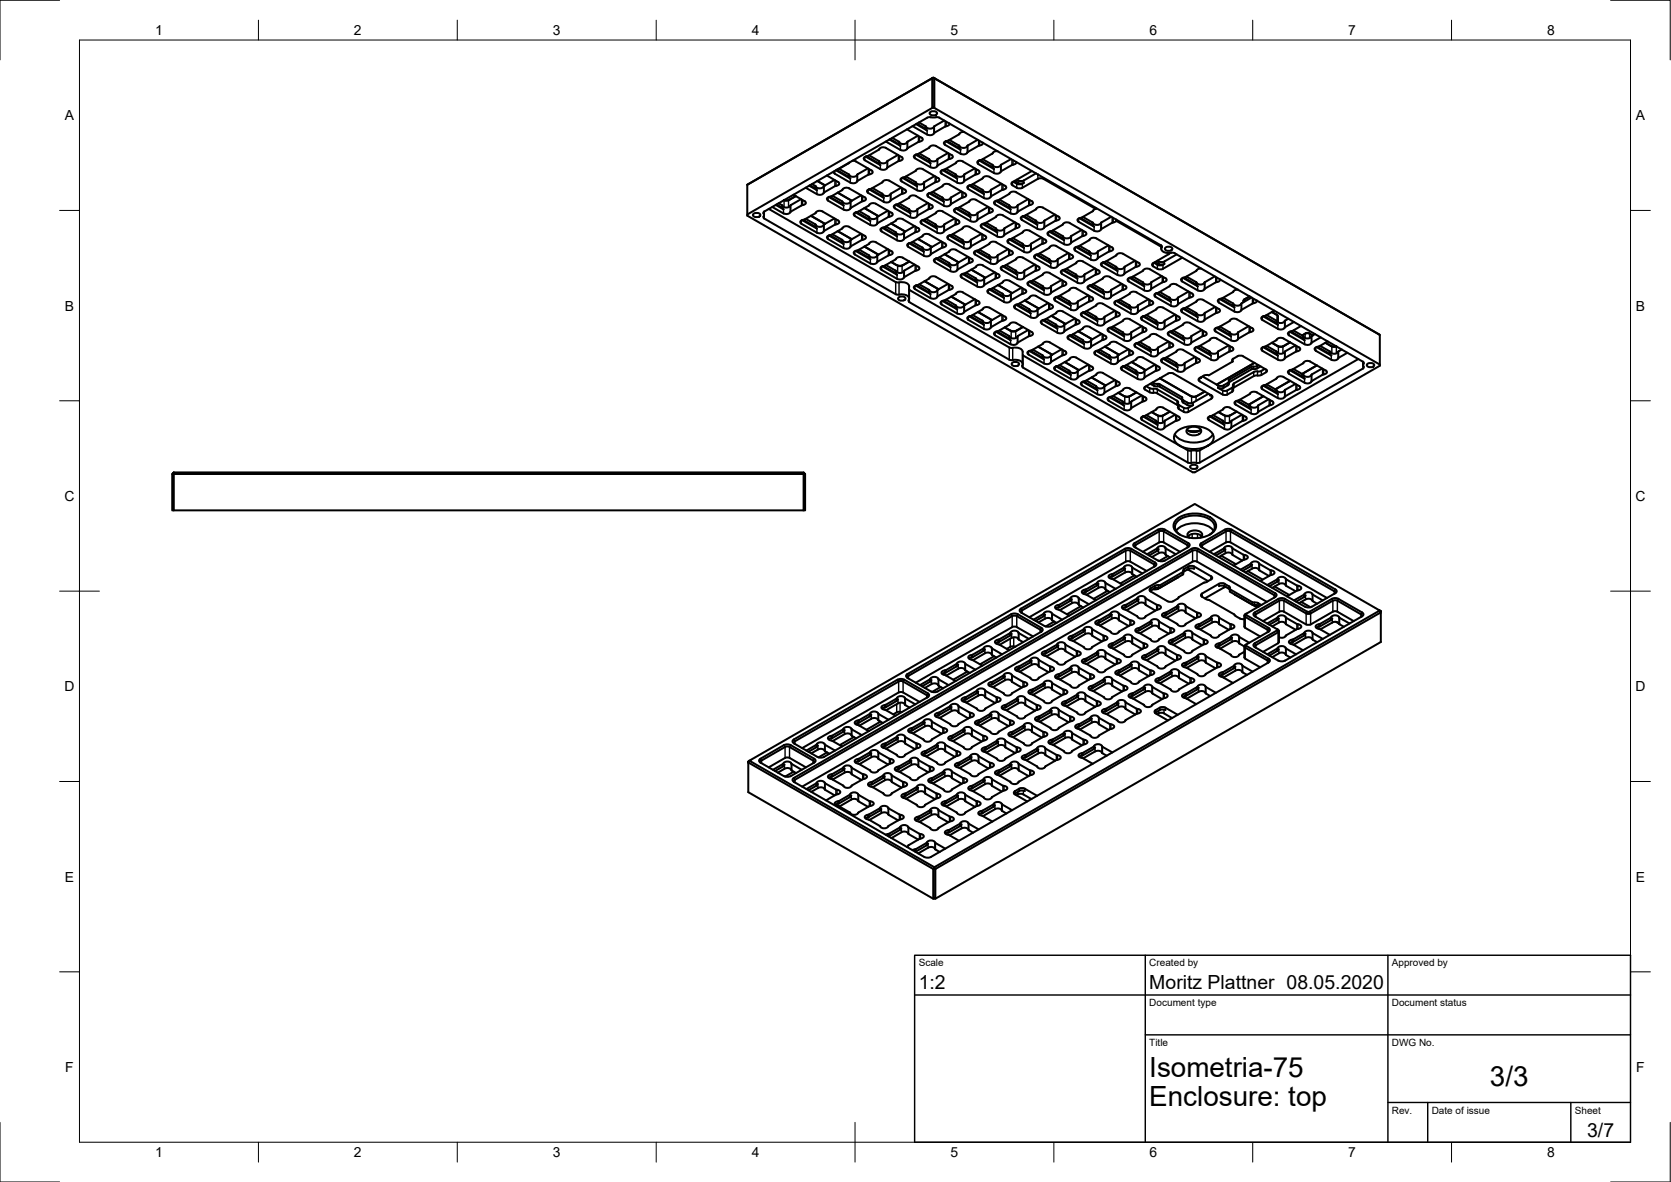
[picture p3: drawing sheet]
<svg xmlns="http://www.w3.org/2000/svg" width="420mm" height="297mm" viewBox="0 0 420 297" stroke-linecap="round" stroke-linejoin="round" font-family="sans-serif">
<defs><g id="words">
<g font-size="7">
<text x="289" y="270.6">Isometria-75</text>
<text x="374.6" y="273">3/3</text>
<text x="289" y="278.1">Enclosure: top</text>
</g>
<g font-size="4.9">
<text x="231" y="248.5">1:2</text>
<text x="289" y="248.5">Moritz Plattner 08.05.2020</text>
<text x="399.1" y="285.7">3/7</text>
</g>
<g font-size="3.5">
<text x="39" y="8.8">1</text>
<text x="89" y="8.8">2</text>
<text x="139" y="8.8">3</text>
<text x="189" y="8.8">4</text>
<text x="239" y="8.8">5</text>
<text x="289" y="8.8">6</text>
<text x="339" y="8.8">7</text>
<text x="389" y="8.8">8</text>
<text x="16.3" y="30.2">A</text>
<text x="411.3" y="30.2">A</text>
<text x="16.3" y="78">B</text>
<text x="411.3" y="78">B</text>
<text x="16.2" y="125.9">C</text>
<text x="411.2" y="125.9">C</text>
<text x="16.2" y="173.7">D</text>
<text x="411.2" y="173.7">D</text>
<text x="16.3" y="221.6">E</text>
<text x="411.3" y="221.6">E</text>
<text x="16.4" y="269.4">F</text>
<text x="411.4" y="269.4">F</text>
<text x="39" y="290.8">1</text>
<text x="89" y="290.8">2</text>
<text x="139" y="290.8">3</text>
<text x="189" y="290.8">4</text>
<text x="239" y="290.8">5</text>
<text x="289" y="290.8">6</text>
<text x="339" y="290.8">7</text>
<text x="389" y="290.8">8</text>
</g>
<g font-size="2.5">
<text x="231" y="242.9">Scale</text>
<text x="289" y="242.9">Created by</text>
<text x="350" y="242.9">Approved by</text>
<text x="289" y="252.8">Document type</text>
<text x="350" y="252.8">Document status</text>
<text x="289" y="262.9">Title</text>
<text x="350" y="262.9">DWG No.</text>
<text x="350" y="279.9">Rev.</text>
<text x="360" y="279.9">Date of issue</text>
<text x="396" y="279.9">Sheet</text>
</g>
</g></defs>
<!-- layer: Visible -->
<g fill="none" stroke="#000" stroke-width=".51">
<path d="M234.4 19.6l.3-.1 .2 .1zM234.9 19.6l112 64.5v7.8l-46.5 26.8h-.5l-112-64.5v-7.8M234.9 19.6v7.5h-.5v-7.5l-46.5 26.8M218 39.4l3 1.7 .4 .4-3.7-2.1h.3M218.5 39l2.5 1.4a1.26 1.26 0 0 0 2.1 .2M222.8 37.2l3.9 2.2 .3 .4a1.13 1.13 0 0 1-1.1 .7l-2.7 1.6M222.8 37.2a1.36 1.36 0 0 0-1.9 .4l-2.9 1.7a.64 .64 0 0 0-.7 .8l4.3 2.5 .8 .1 .7-.5M223.8 35l2.2 1.2 .4 .4-2.8-1.5M224.3 34.6l1.8 1.1M225.8 38.9l-2.6 1.5M226.1 35.7a1.27 1.27 0 0 0 2 0M228 32.5l3.7 2.1"/>
<path d="M229.4 31.7l3.7 2.1M230.3 38.8l3.3 1.8 .4 .4-3.7-2.1M230.3 31.2l2.8 1.6M230.5 31.1l2.2 1.2 .4 .5M230.8 34.1l-2.7 1.6M231.1 38.6l2.5 1.3M231.7 34.6l.3 .4a1.13 1.13 0 0 1-1.1 .7l-2.7 1.5a1.28 1.28 0 0 1-1.8 .5l-3.7-2.1M233.2 29.6l-41 23.6-.3 .3 .2 .4-.2 .7 .3 .3M233.2 29.6l2.5-.2 .5 .2M233.6 39.9a1.3 1.3 0 0 0 2.2 0M233.8 28.3l.9-.4a.68 .68 0 0 1 .9 .8l-.9 .3a.68 .68 0 0 1-.9-.7zM234.4 27.1l-46.5 26.8"/>
<path d="M234.9 27.1l112 64.5M235 33.3a1.3 1.3 0 0 1-1.9 .5M235.4 36.7l3.9 2.3 .3 .3a1.13 1.13 0 0 1-1.1 .7l-2.7 1.6a1.24 1.24 0 0 1-1.8 .4M235.4 36.7a1.36 1.36 0 0 0-1.8 .5l-3 1.6a.64 .64 0 0 0-.7 .8l4.1 2.4M236.2 29.6l55.7 32.1 .2 .4M237.4 30.3l-2.4 1.4a1.35 1.35 0 0 1-2.3 0l-1.6-.9M237.8 35.5l3.7 2.1-.2-.3M237.9 35.5l.5 .1 2.8 1.7M237.9 31.7l-3 1.7M238.4 38.4l-2.6 1.5M238.7 35.2l2.4 1.4M238.7 31l-.1 .5-.7 .2"/>
<path d="M241.1 33.8l-3 1.6a.64 .64 0 0 0-.7 .8l4.1 2.4a1.35 1.35 0 0 0 1.9-.4l2.7-1.6a.92 .92 0 0 0 1-.8M241.1 36.5a1.3 1.3 0 0 0 2.3 0M242.5 33.2a1.22 1.22 0 0 0-1.4 .6M245.8 35.1l-2.4 1.5M249.7 38.5l-3.2 1.7a.64 .64 0 0 0-.7 .8l.2 .2M250.9 38l-.8 .1-.5 .4M254.2 40l-2.4 1.4a1.3 1.3 0 0 1-2.2 .1M187.9 46.4l46.8-26.9 112.2 64.6M189.4 53.8l.9-.3a.68 .68 0 0 1 .8 .7l-.8 .4a.68 .68 0 0 1-.9-.8zM192.1 53.2v.8M192.2 54.9l33.3 19.1a3.2 3.2 0 0 1 3.1 .8l-.2 .8 .3 .3M193.3 52.5l31.9 18.4"/>
<path d="M195.2 51.4l1.4 .8 .4 .4-1.9-1.1M197.1 50.3h.1M198.5 50.2l1.6-.9-1.8 1M198.6 50.2l-1.4 .1 .5 .1 .6-.1M199.5 48.9l2.8 1.7M201.4 50l-2.6 1.5a1.33 1.33 0 0 1-2.2 0l-.8-.4M201.8 55.3l.5 .1 2.7 1.6 .4 .4-3.7-2.1M202.3 55.1l-.3 .1a.64 .64 0 0 0-.7 .9l.2 .1M202.3 50.6l.3 .3a1.13 1.13 0 0 1-1.1 .7l-2.7 1.6a1.28 1.28 0 0 1-1.8 .4l-2.8-1.6M203.6 46.6l1.4 .7 .4 .5-1.9-1.1M203.9 54.2l3.6 2.1M205.5 45.5l2 1.1"/>
<path d="M206.8 53.2l3.9 2.2 .3 .4a1.13 1.13 0 0 1-1.1 .7l-2.7 1.5a1.28 1.28 0 0 1-1.8 .5l-3.9-2.3M206.8 53.1a1.33 1.33 0 0 0-1.8 .5l-2.7 1.6M207.9 44.1l2.8 1.6 .3 .4a1.13 1.13 0 0 1-1.1 .7l-2.7 1.6a1.28 1.28 0 0 1-1.8 .4l-2.8-1.6M208.4 49.5l3.7 2.2M208.4 59.2l3.7 2.1M208.5 49.5l.5 .1M208.5 59.2l.5 .1 2.8 1.7M209 49.6l2.7 1.6 .4 .4M209.6 43.1l.3 .6 3.9 2.2a1.36 1.36 0 0 0 1.8-.5M209.8 45.2l-2.6 1.5a1.3 1.3 0 0 1-2.2 0l-.8-.4M209.8 54.9l-2.6 1.5a1.3 1.3 0 0 1-2.2 0l-2.4-1.4M210.2 42.8l3.6 2.1-.4-.5-2.7-1.5"/>
<path d="M210.3 42.7l.4 .1M210.6 58.1l3.6 2M210.6 48.4l3.6 2M210.7 42.6l-.3 .1M211 42.4l2.4 1.4a1.3 1.3 0 0 0 2.2 0M213.5 40.8v.1M213.5 40.9l-2.8 1.7M214 52.2l2.9-1.6a.64 .64 0 0 0 .8-.8l-4.1-2.5a1.36 1.36 0 0 0-1.9 .5l-3 1.6a.64 .64 0 0 0-.7 .8l4.1 2.5M214 52.2a1.3 1.3 0 0 1-1.9 .5M214.3 40.4l.9 .2M215.2 53.4l.5 .1 2.7 1.6 .4 .4-3.7-2.1M215.2 40.6l3.9 2.2 .3 .4a1.13 1.13 0 0 1-1 .7"/>
<path d="M216 53.1l2.6 1.5M216.5 49.1l-2.5 1.5a1.35 1.35 0 0 1-2.3 0l-2.4-1.4M216.5 58.8l-2.5 1.4a1.35 1.35 0 0 1-2.3 0l-2.4-1.3M217.4 52.3l3.5 2M218.2 42.3l-2.6 1.5M218.3 43.9l-2.7 1.6M218.5 47.6l3.7 2.1-.3-.3M218.5 47.6h.3M218.6 51.5l.7-.4h.7l4.2 2.4M218.6 54.6a1.27 1.27 0 0 0 1.9 0M218.6 51.5l-3.1 1.8a.64 .64 0 0 0-.8 .8l4.1 2.4M218.8 47.6l3 1.7"/>
<path d="M219.4 47.3l2.5 1.5M220.7 54.4l-.2 .2M220.7 56.1a1.32 1.32 0 0 1-1.9 .4M221.8 45.9l-3 1.6a.64 .64 0 0 0-.7 .8l4.1 2.4a1.38 1.38 0 0 0 1.8-.4l3-1.7a.63 .63 0 0 0 .7-.8l-.2-.1M221.8 49.2l.1 .2M221.8 57.2l3.8 2.2-.4-.5M221.9 57.2l.5 .2 2.7 1.5M221.9 45.7l-.1 .2M222.7 56.9l2.4 1.4M223.2 40.4l-.1 .2M223.2 42l-.1 .2M223.3 52.9l-2.6 1.5"/>
<path d="M223.4 54.5l-2.7 1.6M223.6 45.4l3.9 2.3M223.6 45.4l-1-.1-.7 .4M224.1 56.2l3.5 2M224.2 53.5l.3 .3a1.13 1.13 0 0 1-1.1 .7M225.1 55.5l-2.9 1.7M225.2 55.5a1.3 1.3 0 0 1 1.8-.4l3.9 2.2 .3 .4a1.14 1.14 0 0 1-1.1 .7l-2.7 1.6a1.29 1.29 0 0 1-1.8 .4l-3.9-2.2-.3-.4a.75 .75 0 0 1 .8-.6M225.2 58.3a1.3 1.3 0 0 0 2.2 0M225.2 51.4l3.7 2.2-.3-.3M225.3 51.4l.5 .2 2.9 1.7M226.1 51.1l2.4 1.4M226.6 47.1l-2.6 1.5a1.3 1.3 0 0 1-2.1 .2"/>
<path d="M226.9 44.7l3.7 2.1M226.9 44.7l.6 .1 2.7 1.6M227.2 44.6a.64 .64 0 0 0-.7 .8l4.1 2.4M227.8 44.4l2.4 1.3M228.5 52.5l.2 .1M228.6 49.6l.7-.5 .8 .1 4.1 2.3M228.7 49.6l-3.2 1.8a.64 .64 0 0 0-.7 .8l.2 .2M230 56.8l-2.6 1.5M230.2 43l-3 1.6M230.2 43a1.3 1.3 0 0 1 1.8-.5l3.9 2.3 .3 .3a1.13 1.13 0 0 1-1.1 .7l-2.8 1.7M230.2 45.7a1.29 1.29 0 0 0 2.1 .2M230.2 46.3l.4 .5"/>
<path d="M230.8 52.5a1.29 1.29 0 0 1-2.2 .2M231.9 59.4l-2.7 1.6M232 59.2l.7-.4h.8l4.1 2.4 .3 .4a1.13 1.13 0 0 1-1.1 .7M232 59.3l-.1 .1M232.3 47.5l-.7 .5-1-.2M232.4 45.7l-.1 .2M232.5 55.1l-.2 .1a.64 .64 0 0 0-.8 .9l4.1 2.4M233.3 51l-2.6 1.5M233.7 48.5l.5 .1 2.8 1.7 .3 .4-3.7-2.2M234.3 51.5l.2 .4a1.13 1.13 0 0 1-1 .7l-2.8 1.6a1.28 1.28 0 0 1-1.8 .4l-3.9-2.2M234.5 48.2l2.6 1.5M235 44.2l-2.6 1.5"/>
<path d="M235.6 57.4l-.4-.4-2.7-1.6-.5-.1 3.6 2.2M237 42.7l.6 .1 2.7 1.6 .4 .5-3.7-2.2M237 46.7l.7-.5 .8 .1 4.1 2.3 .3 .4a1.13 1.13 0 0 1-1 .7M237 49.8a1.27 1.27 0 0 0 2 0M237 53.2l4 2.2 .3 .4a1.13 1.13 0 0 1-1.1 .7l-2.7 1.5a1.28 1.28 0 0 1-1.9 .5M237.1 46.7l-3.2 1.8a.64 .64 0 0 0-.7 .8l4.3 2.5h.8l.7-.4M237.1 53.1a1.36 1.36 0 0 0-1.9 .5l-2.7 1.6M237.6 42.6l-.3 .1a.64 .64 0 0 0-.7 .8l4.1 2.4a1.35 1.35 0 0 0 1.8-.4l3-1.7a.64 .64 0 0 0 .7-.8l-.2-.2M238.7 59.2l3.7 2.1M238.7 59.2l.5 .1 2.9 1.7M239.2 49.6l-.2 .1M239.2 51.2l-.2 .2"/>
<path d="M239.5 58.9l2.5 1.3a1.33 1.33 0 0 0 2.2 0M240.1 54.9l-2.6 1.5a1.32 1.32 0 0 1-2.3 0l-2.4-1.4M240.3 52.4l3.7 2.2M240.4 52.4h.3M240.7 52.3a.64 .64 0 0 0-.8 .8l4.1 2.5a1.33 1.33 0 0 0 1.9-.5l2.7-1.5M240.7 52.3l2.9-1.6a1.26 1.26 0 0 1 1.8-.4l4 2.2 .3 .4a.85 .85 0 0 1-1 .6l-.1 .1M240.7 52.4l2.9 1.7 .4 .4M241.7 48.1l-2.6 1.5M241.9 49.7l-2.8 1.6M242.1 40.6l3.9 2.2M242.1 40.6a1.36 1.36 0 0 0-1.8 .4l-2.7 1.6M243.5 47.5l3.9 2.3a1.36 1.36 0 0 0 1.8-.5l2.7-1.5"/>
<path d="M243.7 46.6l3.7 2.2M243.7 46.6l.6 .1 2.8 1.7M245.1 42.3l-2.6 1.5a1.32 1.32 0 0 1-2.2 0l-2.5-1.4M246 41.2l3.9 2.3a1.36 1.36 0 0 0 1.9-.5l2.6-1.5M246.2 40.3l3.7 2.2M246.3 40.3l.5 .1M246.8 40.5l2.9 1.7M246.8 58.8l-2.6 1.4M247.1 56.3l3.7 2.1-.5-.4-2.9-1.7M247.1 40l2.6 1.5M247.1 56.3h.3M247.1 48.4l.3 .3"/>
<path d="M247.4 56.2a.64 .64 0 0 0-.7 .8l4.1 2.4M248.5 52l-2.6 1.5a1.33 1.33 0 0 1-2.3 0l-2.4-1.4M249.6 42.1l.3 .3M250.4 50.5l3.7 2.1M250.5 50.5l.5 .1 2.7 1.6 .4 .4M250.5 54.4l-3.1 1.8M250.5 54.4l.7-.4h.8l4.1 2.4M251.3 50.2l2.4 1.3a1.3 1.3 0 0 0 2.1 .2M251.8 46.2l-2.6 1.5a1.33 1.33 0 0 1-2.2 0l-2.4-1.4M252.5 59.1l-.7 .5-1-.2M252.7 46.7l-3.9-2.3a1.36 1.36 0 0 0-1.8 .5l-3 1.6a.64 .64 0 0 0-.7 .8l.2 .2M252.7 46.7l.3 .4a1.13 1.13 0 0 1-1.1 .6"/>
<path d="M254.8 45.7l.9 .5M255.1 45.5a2.1 2.1 0 0 0 2.3 .5l-.3 .2M255.2 55.9l-2.6 1.4a1.35 1.35 0 0 1-2.3 0l-2.4-1.3M255.3 57.4l-2.8 1.7M255.5 40.7a.92 .92 0 0 1-1 .8M255.6 46.2l.8 .1 .7-.1M255.8 53.3l-.7 .5-1-.2M256.1 56.4l.3 .3a1.13 1.13 0 0 1-1.1 .7M257.7 54.5l2.9 1.7M257.7 54.5l-.5-.2 3.6 2.2-.2-.3M258 54l2.4 1.4M258.5 50l-2.7 1.7"/>
<path d="M258.9 58l3.9 2.2 .3 .4a1.13 1.13 0 0 1-1.1 .7l-2.7 1.6a1.24 1.24 0 0 1-1.8 .4l-3.9-2.2-.3-.4a1.13 1.13 0 0 1 1.1-.7l2.7-1.6M258.9 58a1.38 1.38 0 0 0-1.8 .4M259.4 50.6l-3.9-2.3a1.36 1.36 0 0 0-1.8 .5l-3 1.6a.64 .64 0 0 0-.7 .8l4.1 2.4M259.4 50.6l.3 .3a1.13 1.13 0 0 1-1 .7l-2.9 1.7M259.5 43l-4.9 2.7-.3 .5a2.31 2.31 0 0 0 1.7 1.1l1.1-.1 3.9-2.3 1.1-.1 13.4 7.7v-.3M260.4 52.6l-2.9 1.7a.64 .64 0 0 0-.8 .8l4.4 2.5h.7l.7-.4M260.4 52.6a1.28 1.28 0 0 1 1.9-.4l3.8 2.2 .4 .4a.75 .75 0 0 1-.9 .6M260.4 55.4a1.26 1.26 0 0 0 2.1 .2M260.5 43.6l-3.4 1.9h-.8l-.6-.3M261 43.9h.1M261.9 59.7l-2.6 1.5a1.33 1.33 0 0 1-2.2 0l-2.4-1.4M262.7 57.1l-.2 .1"/>
<path d="M262.7 55.4l-.2 .1M263.8 58.2l3.7 2.2M263.9 58.2l.5 .1 2.7 1.6 .5 .5M264.4 58l-.2 .1a.64 .64 0 0 0-.8 .9l4.1 2.4M264.7 57.9l2.4 1.4a1.29 1.29 0 0 0 2.2 .1M265.3 53.9l-2.6 1.5M265.6 55.4l-2.9 1.7M269 56.1l3.9 2.2 .3 .4a1.13 1.13 0 0 1-1.1 .7l-2.7 1.5M269 56a1.36 1.36 0 0 0-1.9 .5l-2.7 1.6M269.4 59.3l-.2 .1M271.4 54.8l3.7 2.2M271.5 54.8l.5 .1 2.8 1.7 .3 .4"/>
<path d="M272 57.8l-2.6 1.5M272.3 54.5l2.5 1.5M274.8 53l-3.1 1.8a.64 .64 0 0 0-.7 .8l4.1 2.4M274.8 56a1.27 1.27 0 0 0 2 0M275.5 52.5l-.7 .5M276.8 57.7l-.7 .4-1-.1M279.4 54.5l-2.6 1.5M280.7 55.5l-3.9 2.2M280.7 55.5l11.3 6.5M280.7 55.2v.3M211.9 61l.2 .3M215.2 63l.5 .2 2.7 1.5 .4 .5-3.7-2.1"/>
<path d="M216 62.7l2.4 1.4a1.33 1.33 0 0 0 2.3 0M216.7 60.3l-2.7 1.6a1.3 1.3 0 0 1-1.9 .4M216.7 60.3l.2-.1a.64 .64 0 0 0 .8-.8l-4.1-2.4a1.36 1.36 0 0 0-1.9 .5l-3 1.6a.64 .64 0 0 0-.7 .8l4.1 2.4M217.4 62l3.5 2M221.8 66.9l3.8 2.2M221.9 66.9l.5 .1 2.9 1.7M222.7 66.6l2.4 1.4M223.3 62.6l-2.6 1.5M223.4 64.2l-2.7 1.6M224.2 63.1l-3.9-2.2a1.36 1.36 0 0 0-1.9 .4l-2.9 1.7a.64 .64 0 0 0-.8 .8l4.1 2.4a1.41 1.41 0 0 0 1.9-.5M224.2 63.1l.3 .4a1.13 1.13 0 0 1-1.1 .7M225.1 65.2l-2.9 1.6a.64 .64 0 0 0-.8 .9l4.2 2.4a1.35 1.35 0 0 0 1.8-.5l3-1.6"/>
<path d="M225.2 65.2a1.3 1.3 0 0 1 1.8-.4l3.9 2.2 .3 .4a.75 .75 0 0 1-.8 .6M225.2 68a1.3 1.3 0 0 0 2.2 0M225.2 70.9l.3 .1a3.2 3.2 0 0 1 3 .7l.1 .3M225.3 68.7l.3 .4M225.4 66.6l-1.3-.8 1.9 1.1 .8-.1M225.5 66.6l1 .2 .6-.2M225.9 74.8l.8-.3a.68 .68 0 0 1 .9 .7l-.9 .4a.68 .68 0 0 1-.8-.8zM227.1 66.6l1.5-.9-1.8 1.1M228.6 61.1l3.7 2.2-.4-.5M228.6 72v3M228.6 72.8h.1M228.6 61.1l.6 .1"/>
<path d="M228.6 72.9l25.4 14.5a3.2 3.2 0 0 1 3.1 .8l.1 .2M228.6 75.9l25.4 14.6a3.2 3.2 0 0 1 3.1 .8l-.1 .7 .2 .4 41.5 23.8 .5 .2 2.5-.2 41-23.6 .2-.5M229.2 61.2l2.7 1.6M229.2 61h-.3a.64 .64 0 0 0-.7 .9l4.3 2.5h.8l.7-.4M229.4 60.8l2.5 1.4M230 66.5l-2.6 1.5M230.3 71.8l3.7 2.1-.3-.3M230.3 71.7l.5 .2 2.9 1.7M230.8 60l3.5 2.1-3.5-2.1M231.9 62.2l.1 .1M232 62.3a1.27 1.27 0 0 0 2 0M232.5 70.7l3.5 2"/>
<path d="M235.3 65l3.7 2.1-.4-.4-2.7-1.6M235.3 65l.6 .1M235.4 69.6l3.9 2.2 .3 .4a1.13 1.13 0 0 1-1.1 .7M235.4 69.6a1.36 1.36 0 0 0-1.8 .4l-3 1.7a.64 .64 0 0 0-.7 .8l4.1 2.4a1.33 1.33 0 0 0 1.8-.5l2.7-1.5M236.7 60.7l-2.7 1.6M236.8 62.3l-2.8 1.7M237 75.6l.6 .1 2.7 1.6 .4 .5-3.7-2.2M237.5 63.9l3.5 2M238.4 71.3l-2.6 1.5a1.33 1.33 0 0 1-2.2 0l-2.5-1.4M238.4 60.1l4 2.2M238.5 60.1l-.3-.4a1.13 1.13 0 0 1 1-.7l2.7-1.5a1.3 1.3 0 0 1 1.9-.5l3.9 2.3 .3 .3a1.13 1.13 0 0 1-1.1 .7M239.2 74.5l3.5 2.1"/>
<path d="M240.4 62.8l3.9 2.3 .3 .3a.85 .85 0 0 1-.9 .7l-2.9 1.6a1.28 1.28 0 0 1-1.8 .4l-3.9-2.2-.3-.4a1.13 1.13 0 0 1 1.1-.7M240.4 62.8a1.36 1.36 0 0 0-1.8 .5l-2.7 1.5M242.1 68.8l.5 .2 2.7 1.5 .4 .5-3.7-2.1M242.1 61l.3 .3M243.4 64.6l-2.6 1.4a1.33 1.33 0 0 1-2.2 0l-2.4-1.3M243.7 79.5l3.7 2.1-.3-.3M243.7 79.5l.6 .1 2.8 1.7M244.2 61.9a1.3 1.3 0 0 1-1.8 .4M244.2 67.8l3.6 2M244.6 79.2l2.4 1.4M245.1 75.2l-2.6 1.5a1.35 1.35 0 0 1-2.2 0l-2.5-1.4M245.4 63.1l3.7 2.1"/>
<path d="M245.4 63l.6 .2 2.7 1.5 .4 .5M245.9 78.4l3.5 2M246 75.7l.3 .4a1.13 1.13 0 0 1-1.1 .7l-2.7 1.5a1.28 1.28 0 0 1-1.8 .5l-3.9-2.3-.3-.4a1.13 1.13 0 0 1 1.1-.6l2.7-1.6a1.3 1.3 0 0 1 1.8-.4l3.9 2.2M246.3 62.7l2.4 1.4a1.3 1.3 0 0 0 2.1 .2M246.9 60.3l-2.7 1.6M247 77.8l-3 1.6a.64 .64 0 0 0-.7 .8l.2 .2M247 77.8a1.28 1.28 0 0 1 1.8-.5l3.9 2.3M247.1 66.7l4 2.2 .3 .4a1.13 1.13 0 0 1-1.1 .7M247.1 66.7a1.36 1.36 0 0 0-1.8 .4l-3 1.7a.64 .64 0 0 0-.7 .8l4.1 2.4M247.4 71.7l-.7 .4-1-.1M248.7 72.7l3.7 2.2-.2-.4M248.8 72.7l.5 .1 2.7 1.6"/>
<path d="M249.6 72.4l2.6 1.5M250.1 68.4l-2.5 1.5a1.35 1.35 0 0 1-2.3 0l-2.4-1.4M250.3 70l-2.9 1.7M250.8 65.9l-.7 .4-1-.1M251 71.6l3.5 2.1M251.8 79.1l-2.6 1.5M252 74.4l.2 .1M252.1 66.9l3.7 2.2M252.1 66.9l.6 .1M252.2 70.9l.6-.5 .8 .1 4.1 2.3M252.2 70.9l-3.1 1.7a.64 .64 0 0 0-.8 .9l.2 .1M252.7 67l2.8 1.7"/>
<path d="M252.7 66.8h-.3a.64 .64 0 0 0-.7 .9l4.1 2.4a1.38 1.38 0 0 0 1.8-.5M252.7 79.6l.3 .3a.75 .75 0 0 1-.8 .7M253 66.6l2.4 1.4M253.5 62.6l-2.7 1.7M253.8 60.1l3.7 2.2-.4-.5M253.8 60.1l.6 .2 2.7 1.5M254.4 63.1l-3.9-2.2a1.36 1.36 0 0 0-1.8 .4l-3 1.7a.64 .64 0 0 0-.7 .8l4.1 2.4M254.4 63.1l.3 .4a1.13 1.13 0 0 1-1.1 .7l-2.8 1.7M255.2 76.7l.8-.3 2.7-1.5a1.26 1.26 0 0 1 1.9-.5l3.9 2.3 .3 .3a1.14 1.14 0 0 1-1.1 .7l-2.7 1.6a1.31 1.31 0 0 1-1.9 .4l-3.9-2.2-.2-.4zM255.4 65.2l-2.7 1.6M255.4 65.2a1.28 1.28 0 0 1 1.8-.4l3.9 2.2 .3 .4a.75 .75 0 0 1-.8 .6M255.4 68a1.3 1.3 0 0 0 2.2 0"/>
<path d="M255.5 68.7l.3 .4M256.3 76.3l2.4 1.4M256.9 72.3l-2.6 1.5a1.29 1.29 0 0 1-2.1 .1M257.7 75.5l3.5 2M257.8 72.8l.3 .4a1.13 1.13 0 0 1-1.1 .7l-2.7 1.5a1.28 1.28 0 0 1-1.9 .5l-3.9-2.3M258.7 77.6a1.32 1.32 0 0 0 2.3 0M258.9 70.8l.5 .1 2.7 1.6 .4 .4-3.7-2.1M258.9 78.4l-2.9-1.7-.5-.1 3.6 2.1-.2-.3M259.7 70.5l2.5 1.5M260.2 66.5l-2.6 1.5M260.3 68.1l-2.7 1.5M260.5 64l3.7 2.2-.3-.4"/>
<path d="M260.5 64l.6 .1 2.8 1.7M260.6 68l-.3 .1M261.4 63.7l2.4 1.4M262.3 72a1.27 1.27 0 0 0 1.9 0M263.6 76.2l-2.6 1.5M263.8 65.1l.1 .1M263.9 62.2l-3.1 1.7a.64 .64 0 0 0-.7 .9l4.1 2.4a1.38 1.38 0 0 0 1.8-.5l3-1.6M263.9 68.6l3.9 2.3 .3 .3a1.14 1.14 0 0 1-1 .7l-2.8 1.6a1.27 1.27 0 0 1-1.8 .4l-3.9-2.2-.3-.4a.85 .85 0 0 1 1-.6l.1-.1M264 68.6a1.36 1.36 0 0 0-1.9 .5l-2.7 1.5M264.4 79.4l3.5 2-3.5-2M265.5 74.7l3.7 2.1M265.6 74.6l.5 .2"/>
<path d="M265.6 61.9l3.9 2.2 .3 .4a.75 .75 0 0 1-.8 .6M265.6 61.8l-1-.1-.7 .4M266 65.1a1.29 1.29 0 0 1-2.1 .1M266.1 74.8l2.7 1.5 .4 .5M266.9 70.4l-2.7 1.6M267.2 67.9l3.7 2.1-.3-.3M267.3 67.9h.2M267.3 78.3l3.9 2.2 .3 .4a.85 .85 0 0 1-1 .7l-2.8 1.6a1.28 1.28 0 0 1-1.8 .4l-3.9-2.2M267.3 78.3a1.33 1.33 0 0 0-1.8 .4l-2.8 1.6M267.5 67.8a.64 .64 0 0 0-.7 .8l.2 .2M267.5 67.9l3.1 1.8M267.8 67.7l-.3 .1"/>
<path d="M268.1 67.6l2.5 1.5M268.6 63.6l-2.6 1.5M269.3 61.1l-.7 .4-1-.1M269.4 60.9l-.2 .2M270.6 62.1l3.7 2.1M270.6 62.1h.3M270.6 72.5l4 2.2 .3 .4a1.13 1.13 0 0 1-1.1 .7M270.6 66l-2.8 1.7M270.7 72.5a1.36 1.36 0 0 0-1.9 .4l-3 1.7a.64 .64 0 0 0-.7 .8l4.1 2.4a1.36 1.36 0 0 0 1.9-.5M270.9 62l3-1.6a1.27 1.27 0 0 1 1.8-.5l3.9 2.3 .3 .3a1.13 1.13 0 0 1-1.1 .7M270.9 62.1l.2 .1M270.9 62a.64 .64 0 0 0-.7 .8l4.1 2.4a1.36 1.36 0 0 0 1.8-.4"/>
<path d="M271.1 62.2l2.8 1.6 .4 .4M271.4 61.8l2.5 1.3a1.35 1.35 0 0 0 2.2 0M272 79.4l3.9 2.3M272.2 78.5l3.7 2.2-.2-.4M272.3 78.5l.5 .1 2.7 1.6M272.3 65.7l3.9 2.3M272.3 65.7l-1-.1-.7 .4M273.1 78.2l2.4 1.4M273.7 74.2l-2.6 1.5a1.35 1.35 0 0 1-2.3 0l-2.4-1.4M273.8 75.8l-2.7 1.6M273.9 71.8l3.7 2.1M274 71.7l.5 .2 2.9 1.7"/>
<path d="M275.3 67.5l-2.5 1.4a1.3 1.3 0 0 1-2.2 .2M275.5 76.8l-2.9 1.6a.64 .64 0 0 0-.8 .8l.3 .2M275.6 79.6l.1 .1M275.7 76.7l.7-.5 .8 .1 4.1 2.3M275.7 79.7a1.27 1.27 0 0 0 1.9 0M275.7 76.7l-.1 .1M276.2 68l.3 .3a.85 .85 0 0 1-.9 .7l-2.9 1.6a1.28 1.28 0 0 1-1.8 .4l-3.9-2.2M277.3 65.9l.6 .2 2.7 1.5 .4 .5-3.7-2.1M277.4 73.6l.2 .3M278.2 65.6l2.5 1.6M278.7 61.7l-2.6 1.4M278.8 63.2l-2.7 1.6"/>
<path d="M280.4 78.1l-2.7 1.6M280.5 79.7l-2.7 1.5a1.32 1.32 0 0 1-1.9 .5M280.7 75.6l.5 .1 2.7 1.6 .5 .5-3.8-2.2M280.7 64.1l-3.1 1.8a.64 .64 0 0 0-.7 .8l4.1 2.4M280.7 64.1l.7-.5 .8 .1 4.1 2.3M280.7 67.2a1.27 1.27 0 0 0 2 0M281.3 78.6l.3 .4a1.13 1.13 0 0 1-1.1 .7M282 71.3l-2.5 1.5a1.33 1.33 0 0 1-2.3 0l-2.4-1.4M282.2 72.9l.2-.1a.64 .64 0 0 0 .8-.8l-4.2-2.4a1.33 1.33 0 0 0-1.8 .4l-2.9 1.7a.63 .63 0 0 0-.8 .8l4.1 2.4M282.2 72.9l-2.7 1.5a1.26 1.26 0 0 1-1.9 .5M284 69.8l3.7 2.2-.4-.5M284 69.8l.6 .1 2.7 1.6"/>
<path d="M284.9 69.5l2.4 1.4M285.4 65.5l-2.7 1.7M285.5 67.1l-2.7 1.5a1.28 1.28 0 0 1-1.8 .5M286.3 66l.3 .4a1.13 1.13 0 0 1-1.1 .7M287.3 68.1l-3 1.6M287.3 70.9a1.32 1.32 0 0 0 2.3 0M287.4 79.5l3.7 2.1M287.4 79.5l.6 .1 2.8 1.7M288.2 79.2l2.5 1.4M288.8 75.2l-2.6 1.5a1.33 1.33 0 0 1-2.2 0l-2.5-1.4M289.1 67.7l4 2.2 .2 .4a1.13 1.13 0 0 1-1 .7l-2.8 1.5a1.28 1.28 0 0 1-1.8 .5l-3.9-2.3-.3-.4a.75 .75 0 0 1 .8-.6M289.1 67.7a1.38 1.38 0 0 0-1.8 .4"/>
<path d="M289.7 75.7l-3.9-2.2a1.36 1.36 0 0 0-1.9 .4l-2.9 1.6a.64 .64 0 0 0-.7 .9l.2 .1M289.7 75.7l.3 .4a1.13 1.13 0 0 1-1.1 .7l-2.7 1.5a1.28 1.28 0 0 1-1.8 .5l-4-2.3M290.5 65.8a2.08 2.08 0 0 0 2.3 .5l-.7 .4a2.25 2.25 0 0 1-2-.7M290.7 77.8l-3 1.6a.64 .64 0 0 0-.7 .8l4.1 2.4M290.7 77.8a1.32 1.32 0 0 1 1.8-.5l3.9 2.3 .3 .3a.75 .75 0 0 1-.8 .7M290.7 73.7l3.7 2.1-.3-.3M290.8 73.7l.5 .1 2.9 1.7M291.6 73.4l2.6 1.5M292 61.7v.8M292.1 62.1a1.07 1.07 0 0 0 1.2 1.4l2.1 .1M292.1 69.4l-2.6 1.5M293 62.3l.8-.3a.68 .68 0 0 1 .9 .7l-.9 .4a.68 .68 0 0 1-.8-.8z"/>
<path d="M293.8 63.9l-3.8 2.2-.3 .4a2.31 2.31 0 0 0 1.7 1.2l1-.2 4.9-2.7M294.1 63.6l-.2 .3M294.1 71.8l.7-.4h.8l4.1 2.4M294.1 74.9a1.27 1.27 0 0 0 2 0M294.2 71.8l-3.1 1.8a.64 .64 0 0 0-.8 .8l4.3 2.5 .8 .1 .7-.5M295.3 63.6l47.4 27.3M295.5 79.1l-2.6 1.5M295.9 63.9l-3.4 1.9h-.8l-.7-.3M297.4 69.8l3.8 2.2-.5-.5M297.5 77.5l.5 .2 2.7 1.5 .5 .5-3.8-2.1M297.5 69.8l.5 .1 2.7 1.6M297.8 69.7a.64 .64 0 0 0-.8 .9l4.2 2.4a1.35 1.35 0 0 0 1.8-.5l2.7-1.5a.92 .92 0 0 0 1-.8"/>
<path d="M298 77.4l-.2 .1a.64 .64 0 0 0-.8 .8l4.1 2.4a1.34 1.34 0 0 0 1.9-.5l2.9-1.6M298.3 69.5l2.4 1.4M298.9 73.3l-2.8 1.6M299.8 73.8l.3 .3a1.13 1.13 0 0 1-1.1 .7l-2.9 1.7M300.7 68.1l-2.9 1.6M300.7 70.9a1.3 1.3 0 0 0 2.3 0M302.1 67.5a1.22 1.22 0 0 0-1.4 .6M302.6 75.4l3.9 2.2 .3 .4a.75 .75 0 0 1-.9 .6M302.6 75.4a1.36 1.36 0 0 0-1.9 .4l-2.7 1.6M305.5 69.5l-2.5 1.4M305.6 77.1l-2.6 1.5a1.33 1.33 0 0 1-2.3 0l-2.4-1.4M306.5 76l3.9 2.3"/>
<path d="M306.7 75.1l3.7 2.2-.3-.3M306.7 75.1l.6 .2 2.8 1.7M307.6 74.8l2.5 1.6M310.1 73.3l-3.1 1.8a.64 .64 0 0 0-.7 .8l.2 .1M311.3 72.8l-.8 .1-.4 .4M312.1 78l-.7 .4-1-.1M312.6 75.6v.4M312.8 75.3l1.4-.8zM312.9 75.3l-.3 .3M314.7 74.8l-2.5 1.4a1.3 1.3 0 0 1-2.1 .1M314.9 76.3l-2.8 1.7M316 75.5a.92 .92 0 0 1-1.1 .8"/>
<path d="M317.6 79.5l3.7 2.1-.3-.3M317.7 79.5l3.3 1.8M318.5 79.2l2.4 1.4M319.8 78.4l1.3 .7zM320.4 78.1l-2.5 1.3a.64 .64 0 0 0-.7 .8l.2 .2M321.1 79.1l.2 .4v1.5M243.5 80.4l3.9 2.2a1.35 1.35 0 0 0 1.8-.4l3-1.6M247 80.5a1.3 1.3 0 0 0 2.2 0M250.4 83.4l3.7 2.1M250.5 83.3l.5 .2 2.7 1.5 .4 .5M251 83.2l-.3 .1a.64 .64 0 0 0-.7 .8l4.1 2.4M251.3 83l2.5 1.6"/>
<path d="M253.8 81.5l-2.8 1.7M253.8 84.6a1.27 1.27 0 0 0 2 0M254.4 91.3l.9-.4a.68 .68 0 0 1 .9 .8l-.9 .3a.68 .68 0 0 1-.9-.7zM255.5 81.2l3.9 2.2M255.5 81.2l-1-.2-.7 .5M255.8 86.2l-.7 .5-1-.2M257.1 88.4v3.1M257.2 89.2v.1M257.2 82.2l-1.8 1-.6 .1-.5-.1-1.7-.9a3.4 3.4 0 0 0 2.4 .9l.7-.2M257.2 89.3l39.4 22.7M258.5 82.9l-2.7 1.7M258.8 88.2l3.7 2.1-.4-.4"/>
<path d="M258.9 88.2l.5 .1 2.7 1.6M259.4 83.4l.3 .4a1.13 1.13 0 0 1-1 .7l-2.9 1.7M261 87.1l3.6 2M262.2 80.5l3.7 2.1-.3-.4-3.1-1.7M262.2 80.4l.3 .1M262.5 80.4a.64 .64 0 0 0-.7 .8l.2 .1M262.8 80.3l-.3 .1M265.5 92.1l3.7 2.1-.2-.3M265.6 92l.5 .2 2.9 1.7M266.4 91.7l2.4 1.4M266.9 87.8l-2.6 1.5a1.33 1.33 0 0 1-2.2 0l-2.4-1.4M267.7 91l3.6 2"/>
<path d="M267.8 88.3l.3 .3a1.13 1.13 0 0 1-1 .7l-2.7 1.6a1.28 1.28 0 0 1-1.9 .4l-3.9-2.2-.3-.4a1.13 1.13 0 0 1 1.1-.7l2.7-1.5a1.3 1.3 0 0 1 1.9-.5l3.8 2.3M268.8 90.4l-3 1.6a.64 .64 0 0 0-.7 .8l4.1 2.4a1.38 1.38 0 0 0 1.9-.4l2.7-1.6M268.8 93.1a1.32 1.32 0 0 0 2.3 0M268.9 84.3l3.7 2.2M268.9 84.3l.6 .1 2.8 1.8M269.8 84l2.4 1.4a1.3 1.3 0 0 0 2.1 .1M270.3 80l-2.6 1.5a1.33 1.33 0 0 1-2.2 0l-2.4-1.4M270.6 89.9l4 2.2 .3 .4a.75 .75 0 0 1-.8 .6M270.7 89.9a1.36 1.36 0 0 0-1.9 .4M271.1 83.2l3.5 2.1M272.2 95.9l3.7 2.1-.2-.3M272.3 95.9l.5 .1 2.7 1.6"/>
<path d="M272.3 86.1l.3 .4M272.8 95.8l-.2 .1a.64 .64 0 0 0-.8 .8l4.1 2.4a1.35 1.35 0 0 0 1.9-.5l3-1.6a.64 .64 0 0 0 .7-.8l-.2-.2M273.1 95.6l2.4 1.4M273.7 91.6l-2.6 1.5M274 93.1l-.2 .1M274.3 87.2l-.7 .4-1-.1M274.5 94.9l3.5 2M275.5 94.2l-2.7 1.6M275.6 97l.1 .1M275.6 80.2l.1 .2M275.6 97.6l.1 .2M275.7 97.2a1.27 1.27 0 0 0 1.9 0"/>
<path d="M275.7 94.1l-.1 .1M276.5 87.9l2.4 1.4a1.28 1.28 0 0 0 2.1 .1M277 83.9l-2.7 1.6M277.1 85.5l.3-.1a.64 .64 0 0 0 .7-.8l-4.1-2.4a1.36 1.36 0 0 0-1.8 .4l-3 1.6a.64 .64 0 0 0-.7 .8l4.1 2.5M277.1 85.5l-2.8 1.7M277.4 93.8l3.9 2.2M277.4 93.8l-1-.2-.7 .5M277.8 87.1l3.5 2M278.9 89.9l.4 .4-3.6-2.1 .5 .1 2.7 1.6M279 99.8l3.7 2.1-.3-.3M279 82.4l3.7 2.1-.3-.3M279 99.8l.6 .1 2.8 1.7"/>
<path d="M279 82.4l.6 .1 2.7 1.6M279.3 82.3a.64 .64 0 0 0-.7 .8l4.1 2.4a1.35 1.35 0 0 0 1.8-.4l3-1.6a.64 .64 0 0 0 .7-.9l-.2-.1M279.8 99.5l2.6 1.5M279.8 82.1l2.5 1.4M280.4 95.5l-2.7 1.6M281.2 90.9l-.2 .1M281.2 89.3l-.2 .1M281.2 98.7a3.3 3.3 0 0 0 2.4 1l2.1-1.1-1.7 1.1-.6 .1zM282.3 80.7l-3 1.6M282.3 83.4l.1 .2M282.3 84.1l.1 .1M282.3 92.1l3.7 2.1-.2-.3"/>
<path d="M282.4 92l.5 .2 2.9 1.7M282.4 80.5l-.1 .2M282.4 97.9l-3.1 1.8a.64 .64 0 0 0-.7 .8l4.1 2.5a1.38 1.38 0 0 0 1.8-.5l3-1.7a.63 .63 0 0 0 .7-.8l-.2-.1M283.2 91.7l2.4 1.4M283.7 87.8l-2.6 1.5M283.8 89.3l-2.7 1.6M284.1 80.2l3.9 2.3M284.1 97.6l3.9 2.3M284.1 80.2l-1-.1-.7 .4M284.1 97.6l-1-.1-.7 .4M284.5 83.4a1.29 1.29 0 0 1-2.1 .2M284.5 91l3.6 2"/>
<path d="M284.6 88.3l-3.9-2.3a1.36 1.36 0 0 0-1.8 .5l-3 1.6a.64 .64 0 0 0-.7 .8l4.3 2.5 .8 .1 .7-.5M284.7 88.3l.2 .3a1.13 1.13 0 0 1-1 .7M285.5 87.2l4.1 2.3 .8 .1 .7-.5M285.6 90.4l-2.9 1.6a.64 .64 0 0 0-.8 .8l4.4 2.5 .8 .1 .6-.5M285.6 90.3a1.3 1.3 0 0 1 1.9-.4l3.9 2.3 .3 .3a.75 .75 0 0 1-.9 .6M285.6 93.1a1.29 1.29 0 0 0 2.1 .2M285.7 86.3l3.7 2.1-.3-.3M285.7 86.2l.6 .2 2.8 1.7M286.6 85.9l2.5 1.6M287.1 99.4l-2.6 1.5a1.3 1.3 0 0 1-2.1 .1M287.1 82l-2.6 1.5M287.9 93.1l-.2 .2"/>
<path d="M287.9 97.9l1.4 .8h.7M287.9 97.2l5.8-3.3 1.1-.1 9.8 5.6M287.9 97.2l-.2 .4 .2 .3M288.2 97.1l1.1 .5 1.7 .2M289.1 84.4l.7-.5 .8 .1 4.1 2.3M289.1 87.5a1.27 1.27 0 0 0 2 0M289.1 84.4l-3.1 1.8a.64 .64 0 0 0-.7 .8l.2 .2M289.2 96.4l1.1 .6 1.3 .2 5.5 3.2 .1 .4a2.61 2.61 0 0 0 1.7 1.1l1.1-.1-1.2 .7M289.8 96.1l.3 .2M290.1 98.7l.9 .2M290.1 96.3l1.5 .2 5.5 3.3 .2 .8M290.4 91.6l-2.5 1.5"/>
<path d="M290.7 80.5a1.29 1.29 0 0 0 2.1 .2M290.8 81.3l.3 .3M290.8 93.1l-3.1 1.8M291 98.9l5 2.8 .5 1.1a2.37 2.37 0 0 0 2 .8l6.1-3.4M291 97.9l5 2.8 .2 .4M292.8 82.3l-.7 .5-1-.2M292.9 80.5l-.1 .2M293 90h-.3a.64 .64 0 0 0-.7 .8l4.1 2.5M293.8 85.8l-2.7 1.7M294.1 83.4l3.7 2.1-.4-.5-3-1.6M294.1 83.3l.3 .1M294.4 83.3a.64 .64 0 0 0-.7 .8l4.1 2.4a1.36 1.36 0 0 0 1.8-.5"/>
<path d="M294.7 83.2l-.3 .1M294.7 86.3l.3 .4a1.13 1.13 0 0 1-1.1 .7l-2.8 1.7M295 83l2.5 1.6M295.9 80.6l-3.1 1.7M296.1 92.3l-.4-.5-2.7-1.6-.5-.1 3.6 2.2M297.5 81.5l-2.8 1.7M297.5 84.6a1.27 1.27 0 0 0 2 0M297.5 88l3.9 2.2 .3 .4a.75 .75 0 0 1-.8 .6M297.5 88a1.36 1.36 0 0 0-1.8 .4l-2.7 1.6M299.2 81.2l3.9 2.2M299.2 81.2l-1-.2-.7 .5M299.6 84.4l-.1 .2"/>
<path d="M300.5 89.7l-2.6 1.5a1.33 1.33 0 0 1-2.2 0l-2.4-1.4M300.5 87.4l.9-.3 2.7-1.6a1.28 1.28 0 0 1 1.8-.4l3.9 2.2 .3 .4a1.21 1.21 0 0 1-1.1 .7l-2.7 1.5a1.27 1.27 0 0 1-1.8 .5l-3.9-2.3-.3-.4zM300.8 87.2l3.7 2.2M300.9 87.2l.5 .1M300.9 91.2l-3 1.6a1.28 1.28 0 0 1-1.8 .5M301 99.5l-.6 .2-1.1-.2-7.7-4.4 8 4.6h.9l2.4-1.3-1.9 1.1M301.4 87.4l2.7 1.5 .4 .5M301.9 94.9l.1 .1-.2-.1M302.2 82.9l-2.6 1.5M302.3 84.5l-2.7 1.6M302.4 94.6l3.9 2.2 .7 .2 .7-.2M302.7 94.4l-1.3 .8v.4l6 3.6"/>
<path d="M303.1 83.4l.3 .4a1.13 1.13 0 0 1-1.1 .7M303.9 99l-4.2 2.3a2.53 2.53 0 0 1-2.3-.8l-.1-.2M303.9 94.3l-1.2 .1M304.4 99.2l-.1 .2 .1-.1M304.6 99.3l.3 .5-.3 .4M305.8 82.4l3.7 2.1M305.9 82.4l.5 .1 2.7 1.6M306.2 82.3a.64 .64 0 0 0-.8 .8l4.1 2.4M306.7 82.1l2.4 1.4M307.5 99.1l.5 .2 .6-.2M308.7 96.2l-1 .6M308.7 96.8l-1 .7"/>
<path d="M308.9 86.8l-2.6 1.5a1.33 1.33 0 0 1-2.2 0l-2.4-1.4M309 96l-.3 .2M309 96.3l-.3 .5M309.1 95.4l-.1 .8M309.1 96l-.1 .3M309.1 80.7l-2.9 1.6M309.1 80.7a1.32 1.32 0 0 1 1.9-.5l3.9 2.3 .3 .3a1.13 1.13 0 0 1-1.1 .7l-2.9 1.7M309.1 83.4a1.29 1.29 0 0 0 2.2 .2M309.1 84.1l.5 .4M309.9 90.9l-.1-.4a2.67 2.67 0 0 1 1.7-1.1l1.1 .1 5.8 3.4M309.9 90.9l-6 3.4M309.9 90.3v.6"/>
<path d="M310 97.2l-1.4 .9-.6 .2-.6-.2-1.1-.7 .7 .2 .7-.2M310.3 96.3l-.3 .4v1.1M311.3 85.2l-.7 .5-1-.2M311.4 83.4l-.2 .2M314 82l-2.6 1.5M314.7 92.8l-5.6 3.2M315.2 92.1l-.5 .1-5.6 3.2M315.2 92.7l-.5 .1M315.4 91.2l-9.5 5.5M316.4 91.8l-.5 .3h-.8M317 92.1l-1.1 .6h-.8M317.2 94.2l-2 .3-4.9 2.9-.3 .3v.6l-1.4 .9"/>
<path d="M317.2 93.2l-2 .3-4.9 2.8M317.4 80.4l4.1 2.3 .8 .1 .7-.5M317.4 88.1l4.1 2.4h.8l.7-.4M317.4 97.8l3.9 2.3M317.4 97.8l-.3-.4a1.13 1.13 0 0 1 1.1-.7l2.7-1.5a1.3 1.3 0 0 1 1.8-.5l3.9 2.3 .3 .3a1.13 1.13 0 0 1-1 .7M317.4 88.1l-.3-.4a1.13 1.13 0 0 1 1.1-.6l2.7-1.6a1.3 1.3 0 0 1 1.8-.4l3.9 2.2 .3 .4a1.13 1.13 0 0 1-1 .7l-2.8 1.5M317.6 96.9l3.7 2.1-.3-.3M317.6 87.2l3.7 2.2M317.7 87.2l.5 .1M317.7 96.9l.5 .1 2.8 1.7M317.7 99.6l-3.7 2.1M318.1 92.7l-.9 .5"/>
<path d="M318.2 87.4l2.7 1.5 .4 .5M318.4 92.9l.1 .5-1.3 .8M318.5 96.6l2.4 1.4a1.3 1.3 0 0 0 2.1 .1M318.5 86.9l2.4 1.4a1.3 1.3 0 0 0 2.1 .1M320.9 80.5a1.29 1.29 0 0 0 2.1 .2M321.2 86.9l.6 .2 .7-.1 1.9-1-1.8 1.1-.6 .1-2.2-1.1 1.4 .8M323 99.7l-.7 .5-1-.2M323.1 98l-.1 .1M323.1 88.3l-.1 .1M323.1 80.5l-.1 .2M323.1 82.2l-.1 .1M323.1 99.6l-.1 .1"/>
<path d="M323.1 89.9l-.1 .2M323.9 80.1l-.8 .5M324.3 93l3.7 2.2M324.3 83.4l3.7 2.1M324.4 83.3l.5 .2 2.7 1.5 .4 .5M324.4 93l.2 .1M324.4 95.7l-3.7 2.1M324.6 92.9a.64 .64 0 0 0-.7 .8l4.1 2.5M324.7 93.1l2.9 1.6 .4 .5M324.9 92.9h-.2M324.9 83.2l-.3 .1a.64 .64 0 0 0-.7 .8l4.1 2.4M325.2 92.7l2.4 1.4a1.3 1.3 0 0 0 2.1 .1"/>
<path d="M325.2 83l2.6 1.6M325.4 80.9l-2.3 1.3M325.7 96.5l-2.6 1.5M325.7 86.8l-2.6 1.5M325.8 98.1l-2.7 1.5M327.1 81.9l-2.2 1.3M327.8 84.6a1.27 1.27 0 0 0 1.9 0M329 83.7l1.1 .6-.8-.4M329.1 83.7h-.7l-1 .6a1.76 1.76 0 0 1 1.9-.4M329.4 90.9l4 2.2 .2 .4a.85 .85 0 0 1-.9 .6l-.1 .1M329.5 90.9a1.36 1.36 0 0 0-1.9 .4l-2.7 1.6M329.7 95.9l-.7 .4-1-.1"/>
<path d="M329.7 86.2l-.7 .5-1-.2M330.7 84l-1 .6M331 87.2l3.8 2.2M331.1 87.2l.5 .1M331.1 91.8l-3.7 2.2M331.6 87.4l2.7 1.5 .4 .5M331.6 87.1h-.2a.64 .64 0 0 0-.8 .8l4.2 2.5a1.36 1.36 0 0 0 1.8-.5M331.9 86.9l2.4 1.4a1.35 1.35 0 0 0 2.3 0M332.1 84.8l-2.4 1.4M332.4 92.6l-2.7 1.6M332.5 94.2l-2.8 1.7M333.8 85.8l-2.2 1.3"/>
<path d="M334.9 87.1l.6 .1 .5-.1M336 87l-.3 .1a3.3 3.3 0 0 1-2.5-1l1.7 1M336 87.1h.1M337.4 87.8l-.8 .5M338.8 88.7l-2.2 1.2M341.5 90.2l-39.8 23-2.8 .1-2.3-1.3M342.7 90.9l.2 .5M342.7 90.9v.9M342.9 91.4v.7M343.7 91.6l.9-.4a.68 .68 0 0 1 .9 .8l-.9 .3a.68 .68 0 0 1-.9-.7zM43.3 119.1v9.2h.4v-9.2h158.4v9.2h.3v-9.2M43.7 118.7v.4h-.4l.4-.4h158.4"/>
<path d="M202.1 118.7l.3 .4h-.3zM287.4 104.6l3.7 2.2M287.4 104.6l3.4 1.8 .3 .4M288.2 104.3l2.5 1.4M290.7 102.9l-3 1.7a.64 .64 0 0 0-.7 .8l4.1 2.4M290.7 102.9a1.3 1.3 0 0 1 1.8-.4l3.9 2.2 .3 .4a.75 .75 0 0 1-.8 .6M290.7 105.7a1.29 1.29 0 0 0 2.1 .2M290.9 104.3l-1.3-.7 2.2 1 .6-.1 1.8-1.1-1.6 .9M291 104.3l1 .2 .6-.2M292.8 107.5l-.7 .4-1-.1M292.9 105.7l-.1 .1M295.4 109.1a6.4 6.4 0 0 0 7.1 1.8l.7-.3a3.5 3.5 0 0 0 1.8-1.5"/>
<path d="M295.5 104.2l-2.6 1.5M295.9 105.7l-3.1 1.8M296 108.4a7.1 7.1 0 0 1 8.8 .5 2.1 2.1 0 0 1-1.1 3.1 7.5 7.5 0 0 1-7.7-.5 1.94 1.94 0 0 1 0-3.1zM296.2 101.1v1M296.2 101.6l1.4 .9M297.7 102.5l.5 .1 .6-.1M298.4 107.9a2.56 2.56 0 0 0 3.5 0M298.5 107.8a2.45 2.45 0 0 1 3.5 .4 1.67 1.67 0 0 1-2.3 1.2 1.08 1.08 0 0 1-1.1-.4 1.08 1.08 0 0 1-.1-1.2zM298.8 108.3h2.7M299 108.4h2.3M299.3 117.1l.9-.3a.68 .68 0 0 1 .8 .7l-.8 .4a.68 .68 0 0 1-.9-.8zM304 105.5l3.9 2.3a1.35 1.35 0 0 0 1.8-.5l3-1.6"/>
<path d="M304.2 104.6l3.4 1.8 .3 .4-3.7-2.2M305 104.3l2.4 1.4M307.4 102.9l-2.9 1.7a.64 .64 0 0 0-.7 .8l.2 .1M307.5 102.9a1.26 1.26 0 0 1 1.8-.4l3.9 2.2M307.5 105.7a1.3 1.3 0 0 0 2.2 0M307.7 104.3l-1.3-.7 2.2 1 .5-.1 1.9-1.1-1.6 .9M307.7 104.3l1.1 .2 .6-.2M310.9 100.8l3.7 2.1M310.9 100.8l.6 .1 2.8 1.6 .3 .4M311.8 100.4l2.4 1.4a1.3 1.3 0 0 0 2.1 .2M312.3 104.2l-2.6 1.5M313.2 104.7l.3 .4a.75 .75 0 0 1-.8 .6"/>
<path d="M316.3 103.6l-.7 .5-1-.2M319 100.3l-2.7 1.7M319.9 100.9l-3.9-2.3a1.36 1.36 0 0 0-1.8 .5l-3 1.6a.64 .64 0 0 0-.7 .8l4.1 2.4M319.9 100.8l.3 .4a1.13 1.13 0 0 1-1.1 .7l-2.8 1.7M43.7 128.3h158.4M284.5 137.9l5.9 3.4M284.5 137.9l-1-.2-.7 .2-26.3 15.3v.5l.2 .2 5.9 3.4M285.3 137.5l5.9 3.4M285.3 136.5l-.4 .5 .4 .4M287.4 138.7l4.1-2.4 .5-.1 .6 .1 4.1 2.4M290.9 138.5l-2 1.1M291.2 133.1l-5.9 3.4"/>
<path d="M291.2 133.1l1-.2 .7 .2 5.9 3.4M291.3 139l-1.7 1M291.3 138l-.4 .4M291.3 139l1-.1 .7 .4M291.5 133.5l-6 3.5-.2 .4 .2 .2M291.5 133.5l.5-.1 .6 .1M292.6 133.5l5.9 3.5 .2 .4-.1 .2M293 139.3l1.2 .8M293 137.7l2.6 1.6M293 137.7a1.3 1.3 0 0 0-2.1 .1l-2.5 1.5M293.6 139.7l-2.1 1.3M295.7 133.4a6.9 6.9 0 0 1 8.2-1.1l1.2 1.1"/>
<path d="M295.9 130.4a7.9 7.9 0 0 1 9 0 2.22 2.22 0 0 1-.7 3.9 8.1 8.1 0 0 1-8.3-.5 2.09 2.09 0 0 1 0-3.4zM296.7 134.4a2.14 2.14 0 0 1-1.3-2.1 2.14 2.14 0 0 1 1.5-1.9 7.2 7.2 0 0 1 8.1 .9 2.05 2.05 0 0 1-.9 3.1M298.7 134.8a2.56 2.56 0 0 1 3.5 0M298.8 136.5l.3 .5-.3 .4M298.8 137.5l-5.9 3.4-.7 .2-1-.2M299.1 135.1a.9 .9 0 0 1-.5-1 .9 .9 0 0 1 .9-.7l1.4-.1a1.02 1.02 0 0 1 1.2 .6 1.02 1.02 0 0 1-.3 1.2M302 136.5l6-3.4 .7-.2 .7 .1 26.6 15.3v.5l-.2 .3-6 3.4M302 137.5l26.1 15M302.1 136.5l-.4 .5 .4 .4M302.3 137l-.2 .4 .2 .2M304.1 138.7l4.2-2.4 .5-.1 .6 .1 24.3 14M307 139.6l3.7 2.2"/>
<path d="M307.7 138.5l-1.9 1.1M307.8 137.7a1.3 1.3 0 0 1 2.2 .1l2.7 1.6M307.9 137.7l-2.7 1.6M307.9 138.3l-.2 .1M308.1 138l-.3 .3M308.1 139a1.36 1.36 0 0 1 1.9 .5l2.4 1.4M308.1 139l-1.6 1M308.3 133.5l.5-.1 .6 .1M308.3 133.5l-6 3.5M309.4 133.5l26.1 15.1M312.7 139.4l.2 .1a.61 .61 0 0 1 .9 .5 .61 .61 0 0 1-.9 .6l-2.7 1.5M254.1 159.6l-2.8 1.7-.8 .2"/>
<path d="M254.4 159.3l-.3 .3M259.8 159.9l-4.1-2.3-.6-.2-.6 .2-24.2 14M261.1 156.4l1.7-.9a1.33 1.33 0 0 1 1.8 .4l1.1 .6M261.6 158.9l.2-.5-.2-.2-5.9-3.4-.6-.1-.6 .1-26.1 15.1-.2 .4 .2 .2M262.4 154.3l-2.5 1.4M262.4 154.3a1.33 1.33 0 0 1 2.2 0M262.8 154.4l-.4 .5-2 1.1M264.6 154.3l2.5 1.4M265.1 156.2l-2.2 1.2M266.4 152a.7 .7 0 0 0-.8 .2 .7 .7 0 0 0-.1 .8l.9 .3 2.5 1.4M266.4 152.6l-.8 .2M269.1 151l-2.7 1.6"/>
<path d="M269.5 150.6l-.4 .4M269.5 151.6a1.36 1.36 0 0 1 1.8 .4l1.1 .7M269.5 151.6l-3 1.7M271.8 152.3l-3.5 2.1M272.6 158l-2.9 1.7a.7 .7 0 0 0-.8 .2 .7 .7 0 0 0 0 .8l.8 .3 2.9 1.7M272.6 158a1.27 1.27 0 0 1 2 0M272.8 149.3l2.8 1.5M272.8 159.3l-3 1.8M272.9 158.3l-.5 .5-2.7 1.5-.8 .3M272.9 159.3l1-.1 .7 .4M273.8 151.9l-2.5-1.5a1.35 1.35 0 0 0-2.2 0l-2.7 1.6M274.5 159.6l2.6 1.6"/>
<path d="M274.5 158l3.1 1.8a.61 .61 0 0 1 .9 .6 .61 .61 0 0 1-.9 .5l-3.1 1.8M275.9 146.4a1.29 1.29 0 0 1 2.1 .1l2.5 1.5M275.9 146.4l-3.1 1.8a.61 .61 0 0 0-.8 .6 .61 .61 0 0 0 .8 .5M275.9 147l-2.8 1.7-.8 .2M276.2 146.7l-.3 .3M278 148.2l1.1 .6M278 148.2a1.3 1.3 0 0 0-1.8-.5l-3 1.8M278.5 148.5l-3.5 2M279.1 154.3l-2.6 1.5a.7 .7 0 0 0-.8 .2 .7 .7 0 0 0-.1 .9l.9 .2 2.6 1.6a1.3 1.3 0 0 0 2.2 .1M279.5 144.9l-.5 .2M279.6 154.4l-.5 .5-2.6 1.6-.8 .2M281.3 155.8l-.7-.5-.8 .1-3.2 1.8"/>
<path d="M281.3 154.1a1.28 1.28 0 0 0-2.1 .2M281.3 155.8l.1 .1M281.3 154.1l.1 .2M281.4 154.3l3 1.6a.61 .61 0 0 1 .8 .6 .61 .61 0 0 1-.8 .6l-3 1.6M281.4 155.9l2.4 1.4M281.4 158.7l-.1 .1M282.7 159.9l-.2 .2M282.7 142.5l-2.9 1.7a.7 .7 0 0 0-.8 .2 .7 .7 0 0 0 0 .9l.8 .2 2.5 1.5M282.7 143.1l-3.2 1.8M282.7 159.9a1.3 1.3 0 0 1 2.1 .2M282.7 142.5a1.29 1.29 0 0 1 2.1 .2l2.5 1.4M282.9 143.9l-3 1.7"/>
<path d="M282.9 142.8l-.2 .3M282.9 143.9a1.38 1.38 0 0 1 1.9 .4l1 .6M283.2 152a.7 .7 0 0 0-.8 .2 .7 .7 0 0 0-.1 .8l.9 .3 2.7 1.5a1.3 1.3 0 0 0 2.1 .2M283.2 152.6l-.8 .2M285.2 144.6l-3.5 2M285.9 151l-2.7 1.6M286.3 151.6l-3 1.7M286.3 150.6l-.4 .4M286.3 151.6l1-.2 .7 .5M286.6 159.1l3-1.7a1.36 1.36 0 0 1 1.9 .4l2.4 1.4M288 150.2l.1 .2M288 151.9l.1 .1"/>
<path d="M288 150.3a1.3 1.3 0 0 0-2.1 .1l-2.7 1.6M288.1 154.8l-.1 .2M288.1 152l2.4 1.4M288.1 150.4l2.7 1.6M288.3 143.5l-4.1-2.4-.6-.1-.5 .1-24.3 14M289.3 147.8l-.3 .4 .3 .4 4.6 2.6a2.36 2.36 0 0 0 2.1-.7M289.3 148.4l-.1 .1M289.4 156.1a1.29 1.29 0 0 1 2.1 .1l2.7 1.6a.7 .7 0 0 1 .8 .2 .7 .7 0 0 1 0 .8l-.8 .3-2.7 1.5M289.4 156.1l-3.1 1.8a.61 .61 0 0 0-.8 .5 .61 .61 0 0 0 .8 .6l2.9 1.6M289.4 156.7l-2.9 1.7-.8 .2M289.6 156.4l-.2 .3M290.1 141.8l-5.9-3.4-.6-.2-.5 .2-26.1 15-.2 .4 .2 .2"/>
<path d="M290.2 141.8l.2 .4-.2 .2M290.4 147.8l-1.1 .6M290.4 141.3l.4 .5-.4 .5-26.1 15-1 .2-.6-.2M290.8 152h.3a.61 .61 0 0 1 .8 .6 .61 .61 0 0 1-.8 .6l-3 1.6M291.3 147.9l-1.3 .2M291.3 147l-.7 .1-1.3 .7M291.8 147.6l-1.4 .2M292.4 154.2l.8-.3 2.8-1.5a1.29 1.29 0 0 1 2.2-.1l3 1.7a.61 .61 0 0 1 .8 .6 .61 .61 0 0 1-.8 .5l-3 1.7a1.33 1.33 0 0 1-2.2 0l-2.8-1.6-.8-.3a.41 .41 0 0 1-.2-.3 .41 .41 0 0 1 .2-.4zM296.3 145l-.1 .1M296.4 153.5l-3.1 1.8M296.4 152.5l-.4 .5-2.8 1.5-.7 .3M296.4 153.5a1.35 1.35 0 0 1 1.8 .5"/>
<path d="M296.5 150l-.4 .5M297.4 143.8l-5.6 3.2-.4 .1M297.4 143.8l.1-.5a2.51 2.51 0 0 1 1.7-1.1l1.1 .2 4.2 2.4M297.5 143.6l-.1 .8-6.1 3.5M297.8 159.6l-3.1 1.8M298 159.3l-.2 .3M298.2 154l2.4 1.4M298.5 143.2l.5 .1 4.8 2.7M299.7 159a1.29 1.29 0 0 0-2.1 .1l-2.9 1.6M299.7 159l.2 .1M299.9 159.1l2.7 1.6M300.3 143l-.4-.2a2.57 2.57 0 0 0-2.3 .9l-.1 .1"/>
<path d="M302.3 149.8l-.2 .1M302.6 146.5l-6.1 3.5M304.4 155.9l-2.8 1.5-.7 .3M304.5 144.8l.2 .2v.4l-1.4 .9-.7 .2M304.5 145.4l.1 .1M304.8 155.4l-.4 .5M306.5 156.7l2.5 1.6M306.5 155.1l2.8 1.7M306.5 156.7l-.7-.4h-.8l-3.2 1.9M306.5 155.1a1.29 1.29 0 0 0-2.1 .2l-2.8 1.5a.7 .7 0 0 0-.7 .2 .7 .7 0 0 0-.1 .8l.8 .3 2.8 1.6a1.3 1.3 0 0 0 2.1 .1M306.5 147.3l.7-.2 .7 .2M307.9 146.7l1.1 .6"/>
<path d="M307.9 147.3l1.1 .6M307.9 146.7l-.7-.2-.7 .2-4.2 2.4-.3 .2v.5l8.3 4.6 .4 .4a2.64 2.64 0 0 0 1.9 .8h.3M308.3 147.5l-.6 .2-4.7 2.7M309 147.3l.3 .6M309 147.9l.2 .3M309.2 147.9l.2 .8M309.2 147.9l.2 .2 5.5 3.2M309.3 158.1l-2.8 1.7M309.3 156.8l.3 .1a.61 .61 0 0 1 .8 .6 .61 .61 0 0 1-.8 .5l-.3 .1M309.4 148.8l5.5 3.1 .5 .1M310.4 149.4l5.1 2.9 1 .2M311.5 159.9l.1 .2"/>
<path d="M311.5 159.9a1.3 1.3 0 0 0-2.1 .2M311.9 143.2l2.5-1.5a1.33 1.33 0 0 1 2.3 0l2.7 1.6a.68 .68 0 0 1 .8 .2 .68 .68 0 0 1 0 .8l-.8 .3-2.5 1.4M312.9 154.7v2.9l4 2.3M313.4 154.2l-.5 .4 .2 .4 5.6 3.2 .2 .5-.2 .2M313.4 154.2v.4l5.8 3.4v.5l-.2 .2-6.1 3.6 .2 .5 5.6 3.2 .2 .2-.2 .4M313.8 143.5l3.7 2.2M314.8 142.9l-1.6 1M314.9 141.9l-.5 .4-1.9 1.2M314.9 142.9a1.35 1.35 0 0 1 1.8 .4l2.4 1.4M314.9 151.3l.5 .1M315.4 151.4l.8 .1 1 .5M315.4 152l.8 .1 .4 .2"/>
<path d="M315.5 153.9l-.3 .5 .3 .5 5.6 3.2M317.6 156.1l4.1-2.4 .6-.1 .5 .1 5.6 3.2M318.5 151.2l-17.5-10.1-.6-.1-.5 .1-98.2 56.6M320.4 150.2l.2-.2-.2-.5-19.4-11.1-.9-.1-100.2 57.7M320.5 147.4l3.7 2.1M320.6 149.1l-19.3-11.2-.7-.2-.7 .1-100.3 57.7-.3 .5 .3 .5M320.6 150l-7.2 4.2M320.6 149.1l.4 .4-.4 .5M321.1 158.1l.5 .3-.2 .5M321.1 158.1v.3M321.1 155.9l-1.9 1.1M321.3 145.4l-2.7 1.6"/>
<path d="M321.3 145.4a1.27 1.27 0 0 1 2 0M321.4 158.9l-5.6 3.2-.3 .4 .2 .2M321.6 155.4l-.5 .5M321.6 145.7l-.5 .5-1.9 1.1M321.6 158.6v2.7M323.3 145.4l.1 .2M323.4 145.6l3 1.6a.61 .61 0 0 1 .8 .6 .61 .61 0 0 1-.8 .6l-2.8 1.5M323.4 155.3l3 1.6a.61 .61 0 0 1 .8 .6 .61 .61 0 0 1-.8 .5l-3 1.7M323.4 147.2l2.4 1.4M323.4 156.9l2.4 1.4M323.4 147.2a1.32 1.32 0 0 0-1.8-.4l-1.7 .9M323.4 156.9a1.32 1.32 0 0 0-1.8-.5l-1.7 1"/>
<path d="M323.4 159.7a1.32 1.32 0 0 1-1.8 .4M323.4 155.2a1.35 1.35 0 0 0-2.3 0l-2.5 1.5M327.2 151.3l2.3 1.3M328 159.6l-2.8 1.7-.8 .2M328.2 152.5l.6 .2 1-.2M328.3 150.6l-1.7 1M328.3 159.3l-.3 .3M328.3 149.6l-.4 .5-2 1.1M328.3 150.6l1-.1 .7 .4M328.4 156.9l.6 .1 .6-.1M329.3 153.7l5.6-3.2 1-.2 .6 .2 6 3.4M329.3 153.7h-.6l-5.6-3.2-1-.2-.7 .2-5.9 3.4"/>
<path d="M329.6 154.2l-.6 .1-.6-.1-5.6-3.3-.5-.1-.6 .2-5.9 3.4-.2 .2 .1 .4M330 150.9l.1 .2M330 149.3l.1 .1M330 159l.1 .1M330 149.3a1.29 1.29 0 0 0-2.1 .1l-2.5 1.5M330 159a1.29 1.29 0 0 0-2.1 .1l-3 1.7a.61 .61 0 0 0-.8 .5 .61 .61 0 0 0 .8 .6M330.1 151.1l1.1 .6M330.1 149.4l2.5 1.5M330.1 159.1l2.5 1.5M334.6 155.9l-2.7 1.5-.8 .3M335 155.4l-.4 .5M335.1 150.9l-5.6 3.3"/>
<path d="M335.1 153.7l-5.6 3.2M335.2 151l.5-.2 .6 .1 5.9 3.5 .2 .4-.1 .2M335.2 153.7l.5-.1 .6 .1 4.1 2.4M335.5 148.6l.2 .4-.2 .2M335.9 156.3l.8 .4M336.7 156.7l-.7-.4h-.8l-3.2 1.9M336.7 156.7l.1 .2M336.8 156.9l1.1 .6M336.8 155.3l2.5 1.4M336.8 155.2a1.34 1.34 0 0 0-2.2 .1l-2.7 1.5a.7 .7 0 0 0-.8 .2 .7 .7 0 0 0-.1 .8l.9 .3 2.5 1.4M342.5 153.9l.3 .5-.3 .5-19.7 11.2-.7 .1-.7-.2-5.9-3.4-.3-.5 .3-.4 5.6-3.3M346.9 153.4l.3 .2v.3z"/>
<path d="M218.7 179.4l-2.7 1.6a.7 .7 0 0 0-.8 .2 .7 .7 0 0 0-.1 .8l.9 .3 2.5 1.4M219.1 179.6l-.4 .5-2.7 1.5-.8 .2M220.8 179.3a1.28 1.28 0 0 0-2.1 .1M220.8 179.3l.1 .1M220.9 179.4l2.5 1.5M222.4 177.8l-.5 .2M222.7 177.7l-.3 .1M225.5 175.4l-3.1 1.8a.61 .61 0 0 0-.8 .6 .61 .61 0 0 0 .8 .5l2.8 1.6M225.5 175.4a1.27 1.27 0 0 1 2 0M225.7 170.8l-26.1 15-.3 .5 .3 .5M225.7 170.8l.7-.2 1 .2 5.9 3.4 .3 .3v.5l-26.7 15.3-.7 .1-.7-.2-5.9-3.4M225.8 176.7l-3 1.8"/>
<path d="M225.8 176.7l1-.1 .7 .4M225.8 175.7l-.4 .5-2.7 1.5M226 171.3l-26.1 15M226 171.3l.5-.2 .6 .2M226.7 179l-.4-.1a1.96 1.96 0 0 0-1.7 .6M227.1 171.3l5.9 3.4 .2 .4-.1 .2M227.1 174l4.1 2.4M227.1 174l-.6-.1-.5 .1-24.3 14M227.5 177l1.2 .8M227.5 175.4l2.6 1.6M233.8 170.7l-2.5 1.5M233.8 171.4l-2 1.1"/>
<path d="M233.9 170.6l-.1 .1M234 170.6a1.27 1.27 0 0 1 1.9 0M234.2 170.9l-.4 .4M235.8 173.8l-.7 .1-1-.1-5.9-3.5-.3-.2v-.5l26.7-15.4h.7l.6 .2 6.2 3.6v.5l-.3 .2-26 15.1M235.9 179.7l-.5 .2M235.9 172.2l1.2 .8M235.9 170.6l2.6 1.6M235.9 172.2l-.3-.3-.9-.2-2.2 1.2M236.5 172.6l-2.1 1.3M238.8 178.1l-2.9 1.6M239.2 178.7l-3 1.7M239.3 177.7l-.5 .4"/>
<path d="M239.3 178.7a1.35 1.35 0 0 1 1.8 .4M240.5 166.9l-2.7 1.5a.7 .7 0 0 0-.8 .2 .7 .7 0 0 0 0 .8l.8 .3 2.5 1.5M240.7 166.7l-.2 .1M240.7 167.3l-2.9 1.7-.8 .3M240.7 166.7a1.3 1.3 0 0 1 2.1 .1M240.9 167l-.2 .3M241.1 179.1l2.4 1.4M242.8 166.9l2.5 1.4M242.8 176.5l2.8 1.5a1.35 1.35 0 0 0 2.2 0l2.7-1.5M242.8 176.5l-.2-.1a.61 .61 0 0 1-.8-.6 .61 .61 0 0 1 .8-.5l3-1.7a1.34 1.34 0 0 1 2.2 0l2.7 1.6a.69 .69 0 0 1 .8 .2 .69 .69 0 0 1 .1 .8l-.9 .3M243 176.6l3-1.8a1.36 1.36 0 0 1 1.8 .5l2.4 1.4M243.2 168.8l-3.5 2"/>
<path d="M243.8 169.1l-1-.6a1.3 1.3 0 0 0-1.9-.5l-3 1.8M244.1 179.1l-3-1.6a1.32 1.32 0 0 0-2.3 0l-2.7 1.6a.7 .7 0 0 0-.8 .2 .7 .7 0 0 0 0 .8l.8 .2 2.7 1.6a1.33 1.33 0 0 0 2.3 0l3-1.6M244.1 179.1a.61 .61 0 0 1 .8 .6 .61 .61 0 0 1-.8 .6M244.3 165.2l-.5 .2M244.5 164.5a.7 .7 0 0 0-.8 .2 .7 .7 0 0 0 0 .9l.8 .2 2.5 1.5M244.5 165.2h-.2M246 173.8l-.4 .5-2.8 1.5-.7 .2M247.4 162.8a1.27 1.27 0 0 1 1.9 0M247.4 162.8l-2.9 1.8M247.4 163.5l-2.9 1.7M247.6 163.1l-.2 .3M247.6 164.2a1.36 1.36 0 0 1 1.9 .4l1 .7"/>
<path d="M247.6 164.2l-3 1.7M248.9 179.4l-2.7 1.6a.7 .7 0 0 0-.8 .2 .7 .7 0 0 0 0 .8l.8 .3 2.7 1.6a1.3 1.3 0 0 0 2.1 .1M249.3 171.4a.61 .61 0 0 0-.8 .6 .61 .61 0 0 0 .8 .5l3.1 1.8M249.3 179.6l-.4 .5-2.7 1.5-.8 .2M249.4 162.8l2.6 1.6M249.6 171.3l-.3 .1M250 164.9l-3.6 2M251 161.9l2.7 1.5M251 179.3l.2 .1M251 179.3a1.3 1.3 0 0 0-2.1 .1M251.2 179.4l2.9 1.7a.61 .61 0 0 1 .9 .5 .61 .61 0 0 1-.9 .6l-3.1 1.8M252.3 169.8l-2.7 1.5"/>
<path d="M252.4 169.6a1.3 1.3 0 0 1 2.1 .1M252.4 169.6l-.1 .1M252.4 170.2l-2.8 1.7-.8 .3M252.7 177.8l-.5 .2M252.7 169.9l-.3 .3M252.7 170.9a1.36 1.36 0 0 1 1.8 .5l2.4 1.4M252.7 170.9l-3 1.8M252.9 177.7l-.2 .1M254.4 160.3l-3 1.7M254.4 160.3a1.35 1.35 0 0 1 1.8 .4M254.5 169.8l2.7 1.5M255.3 162.5h-.4a1.94 1.94 0 0 0-1.7 .6"/>
<path d="M255.8 175.4a1.27 1.27 0 0 1 2 0M255.8 175.4l-3.1 1.8a.61 .61 0 0 0-.8 .6 .61 .61 0 0 0 .8 .5l3.1 1.8M256.1 176.7a1.36 1.36 0 0 1 1.8 .5M256.1 175.7l-.4 .5-2.8 1.5M256.1 176.7l-3.1 1.8M256.2 160.8l1.1 .6M256.3 168.1l-.8 .2M257.2 171.3l.3 .1M257.5 171.4a.61 .61 0 0 1 .8 .6 .61 .61 0 0 1-.8 .5l-3 1.7a1.28 1.28 0 0 1-2.1 .1M257.8 175.4l.1 .2M257.9 177.2l2.4 1.4M257.9 175.6l2.7 1.5"/>
<path d="M257.9 180l-.1 .1M258.7 160.6l-2.5-1.5a1.31 1.31 0 0 0-2.2 0l-3 1.7a.61 .61 0 0 0-.8 .5 .61 .61 0 0 0 .8 .6M259.1 165.7l-3.1 1.8a.61 .61 0 0 0-.8 .6 .61 .61 0 0 0 .8 .6l3.1 1.7M259.1 165.7a1.27 1.27 0 0 1 2 0M259.1 170.5a1.27 1.27 0 0 0 2 0M259.4 173.9l-.5 .2M259.4 173.3a.61 .61 0 0 0-.8 .6 .61 .61 0 0 0 .8 .6M259.4 174.5l3 1.6a1.33 1.33 0 0 0 2.2 0l2.7-1.6M259.4 166l-.4 .5-2.7 1.6M260.6 178.4l-2.7 1.6M260.6 177.1l.3 .1a.62 .62 0 0 1 .8 .6 .62 .62 0 0 1-.8 .5l-.3 .1M261.1 167.4l-.7-.5-.8 .1-3.2 1.8"/>
<path d="M261.1 167.4l2.6 1.5M261.1 165.7l2.8 1.8a.7 .7 0 0 1 .8 .2 .7 .7 0 0 1 .1 .8l-.8 .2-2.9 1.7M262.4 171.7l-3 1.6M262.4 171.7a1.3 1.3 0 0 1 2.2 0M262.8 163.7a.61 .61 0 0 0-.9 .5 .61 .61 0 0 0 .9 .6l2.9 1.6a1.35 1.35 0 0 0 2.3 0l2.9-1.6a.61 .61 0 0 0 .9-.6 .61 .61 0 0 0-.9-.5M262.8 171.8l-.4 .5-3 1.6M264.2 178.3l-3.1 1.8a.61 .61 0 0 0-.9 .6 .61 .61 0 0 0 .9 .5l.2 .1M264.2 178.3a1.27 1.27 0 0 1 2 0M264.5 178.6l-.5 .5-2.7 1.5M264.6 173.3a1.28 1.28 0 0 0-1.8-.4l-3 1.7M264.6 173.3l2.4 1.4M264.6 171.7l2.7 1.6"/>
<path d="M265.7 162l-2.9 1.7M265.7 162a1.3 1.3 0 0 1 2.3 0M266.1 162.2l-.3 .4-2.8 1.6-.8 .2M266.2 178.3l2.8 1.7a.7 .7 0 0 1 .8 .2 .7 .7 0 0 1 .1 .8l-.9 .3M266.5 170.8l3-1.8a1.38 1.38 0 0 1 1.8 .4l2.4 1.5M267.3 173.3h.3a.61 .61 0 0 1 .8 .6 .61 .61 0 0 1-.8 .6M267.6 174.5h-.3M267.9 162l3 1.7M267.9 163.7l2.5 1.3M268 163.6a1.32 1.32 0 0 0-1.9-.4l-3 1.7M269.1 168.5l-2.7 1.5-.8 .2M269.5 168l-.4 .4"/>
<path d="M270.7 174.6l-2.6 1.6a.7 .7 0 0 0-.8 .2 .7 .7 0 0 0-.1 .8l.9 .2 2.8 1.8M270.7 175.2l-2.6 1.6-.8 .2M270.9 174.5a1.3 1.3 0 0 1 2.1 .1M270.9 174.4l-.1 .2M270.9 175.1l-.1 .1M271.2 174.7l-.3 .3M271.2 175.8a1.38 1.38 0 0 1 1.8 .4M271.2 175.8l-3 1.7M272.6 162.7a1.27 1.27 0 0 0 2 0M273 174.6l3 1.6a.61 .61 0 0 1 .8 .6 .61 .61 0 0 1-.8 .6l-3 1.6a1.28 1.28 0 0 1-2.1 .2M273 176.2l2.4 1.4M273.1 166.8l2.8 1.7"/>
<path d="M273.2 166.9l3-1.8a1.36 1.36 0 0 1 1.8 .5l2.4 1.4M274 169.4l-2.7-1.6a1.34 1.34 0 0 0-2.2 0l-2.7 1.6a.7 .7 0 0 0-.8 .2 .7 .7 0 0 0-.1 .8l.9 .3 2.7 1.5a1.35 1.35 0 0 0 2.2 0l2.7-1.5M274 169.4l.3 .1a.61 .61 0 0 1 .8 .5 .61 .61 0 0 1-.8 .6l-.3 .1M274.8 173.6l2.8 1.7M274.8 172.9l-.8 .2M275.9 163.8a1.3 1.3 0 0 1 2.1 .1l2.7 1.6a.69 .69 0 0 1 .8 .2 .69 .69 0 0 1 .1 .8l-.8 .3M275.9 163.8l-2.8 1.7a.7 .7 0 0 0-.8 .2 .7 .7 0 0 0-.1 .8l.9 .3M275.9 164.4l-2.8 1.7-.8 .3M276.2 164.1l-.3 .3M277.3 178.4l.8-.3 2.7-1.6a1.32 1.32 0 0 1 2.3 0l2.7 1.6a.69 .69 0 0 1 .8 .2 .69 .69 0 0 1 0 .8l-.8 .3-2.7 1.5a1.33 1.33 0 0 1-2.3 0l-2.8-1.6-.7-.2a.41 .41 0 0 1-.2-.4 .41 .41 0 0 1 .2-.3zM277.6 170.6l-2.8 1.7a.7 .7 0 0 0-.8 .2 .7 .7 0 0 0-.1 .8l.9 .3M277.6 170.6a1.27 1.27 0 0 1 2 0"/>
<path d="M277.6 175.3a1.27 1.27 0 0 0 2 0M277.9 170.9l-.4 .4-2.7 1.6M278.2 179.5l3.1-1.8a1.33 1.33 0 0 1 1.8 .5l2.4 1.4M279.6 170.6l2.8 1.7a.68 .68 0 0 1 .8 .2 .68 .68 0 0 1 .1 .8l-.9 .3M279.6 172.2l2.5 1.6M279.6 172.2l-.7-.4h-.8l-3.2 1.9M279.8 161.6a.7 .7 0 0 0-.8 .2 .7 .7 0 0 0 0 .9l.8 .2 2.9 1.7M280.7 166.8l-2.7 1.6a1.3 1.3 0 0 1-2.1 .1M281 177l-2.9 1.7-.8 .2M281.3 176.7l-.3 .3M281.6 169.8l3-1.8a1.36 1.36 0 0 1 1.8 .5l2.4 1.4M282.4 173.6l-2.8 1.7"/>
<path d="M282.5 160.7l-2.7 1.6-.8 .2M282.5 160.1l-2.7 1.6M282.7 160.5l-.2 .2M282.9 161.3l-3 1.7M282.9 160.2l-.2 .3M282.9 161.3a1.36 1.36 0 0 1 1.9 .4l2.4 1.4M284.2 166.9l-2.7 1.5a.7 .7 0 0 0-.8 .2 .7 .7 0 0 0-.1 .8l.9 .3 2.7 1.6a1.35 1.35 0 0 0 2.2 0l3-1.7a.61 .61 0 0 0 .8-.5 .61 .61 0 0 0-.8-.6l-3-1.6M284.2 166.8a1.33 1.33 0 0 1 2.2 0M284.6 167l-.4 .5-2.7 1.5-.8 .3M284.8 160.1l2.7 1.6M284.8 174.2l2.8-1.5a1.32 1.32 0 0 1 2.2 0l2.7 1.5M284.8 174.2a.7 .7 0 0 0-.8 .2 .7 .7 0 0 0 0 .8l.8 .3 2.8 1.6a1.32 1.32 0 0 0 2.2 0l2.7-1.6"/>
<path d="M287.5 161.6l.2 .1M287.7 161.7a.61 .61 0 0 1 .8 .6 .61 .61 0 0 1-.8 .6M287.7 162.8l-2.9 1.7a1.28 1.28 0 0 1-2.1 .2M287.9 165.2l-.5 .2M288 172.8l-.5 .5-2.7 1.5-.7 .3M288 173.8a1.36 1.36 0 0 1 1.8 .5l2.4 1.4M288 173.8l-3.1 1.8M288.2 164.5a.7 .7 0 0 0-.8 .2 .7 .7 0 0 0 0 .9l.8 .2 2.7 1.6a1.3 1.3 0 0 0 2.1 .2M288.2 165.2h-.3M289.2 160.6l.2 .2M290.6 178.5a2.24 2.24 0 0 1 2.5-.7l3 1.8M290.6 179.3l3 1.7"/>
<path d="M290.6 178.4l-.3 .5 .3 .4M290.6 179.1l-.2 .1M290.9 179.5l.7-.4h.8l2.3 1.4M291.1 162.8l-2.9 1.8M291.1 162.8a1.27 1.27 0 0 1 1.9 0M291.3 164.2l-3 1.7M291.3 163.1l-.4 .5-2.7 1.6M291.3 164.2l1-.2 .7 .5M291.5 160.6a1.29 1.29 0 0 1-2.1 .2M291.7 171.7l3-1.7a1.38 1.38 0 0 1 1.8 .4l2.4 1.4M292.5 174.2l.3 .1a.61 .61 0 0 1 .8 .6 .61 .61 0 0 1-.8 .5l-.3 .1M293 164.5l2.6 1.5"/>
<path d="M293 162.8l2.9 1.8M293.1 178.4l-.4-.1a2.42 2.42 0 0 0-2.1 .8M294.3 168.8l-3 1.6a.61 .61 0 0 0-.8 .6 .61 .61 0 0 0 .8 .6l3 1.6M294.3 169.4l-2.7 1.6-.8 .2M294.3 173.2l.1 .1M294.4 168.6a1.29 1.29 0 0 1 2.1 .2l2.7 1.6a.7 .7 0 0 1 .8 .1 .7 .7 0 0 1 .1 .9l-.9 .2-2.7 1.6M294.4 168.6l-.1 .2M294.4 169.3l-.1 .1M294.7 161.9l2.9 1.6M294.7 161.4l-.5 .1M294.7 160.8a.61 .61 0 0 0-.8 .5 .61 .61 0 0 0 .8 .6M294.7 168.9l-.3 .3"/>
<path d="M295.9 164.5l.2 .1a.61 .61 0 0 1 .8 .6 .61 .61 0 0 1-.8 .6l-3.1 1.7M296.5 173.2a1.29 1.29 0 0 1-2.1 .2M297.6 163.5a1.29 1.29 0 0 0 2.1 .2M298.3 174.2a.7 .7 0 0 0-.8 .2 .7 .7 0 0 0-.1 .8l.9 .3 2.5 1.5M299.7 160.6l-.6-.4h-.8l-3.3 1.8M299.7 160.6l.2 .1M299.9 160.8l2.4 1.3M299.9 163.5l-.2 .2M301 165.6l-2.7 1.5-.8 .2M301.1 172.5l-2.8 1.7M301.1 164.8l-2.8 1.7a.7 .7 0 0 0-.8 .2 .7 .7 0 0 0-.1 .8l.9 .3 2.8 1.7M301.1 165.4l-.1 .1"/>
<path d="M301.1 173.1l-2.8 1.7-.8 .3M301.1 172.5a1.26 1.26 0 0 1 2.1 .2l2.5 1.4M301.1 164.8a1.27 1.27 0 0 1 2.1 .1l2.7 1.6a.7 .7 0 0 1 .8 .2 .7 .7 0 0 1 .1 .8l-.9 .3-2.7 1.5a1.28 1.28 0 0 1-2.1 .2M301.4 166.1l-3 1.7M301.4 173.8l-3 1.8M301.4 165.1l-.3 .3M301.4 172.8l-.3 .3M301.4 166.1a1.35 1.35 0 0 1 1.8 .4M301.4 173.8a1.33 1.33 0 0 1 1.8 .5l1.1 .6M302.6 162l-2.7 1.5M302.6 160.7h.3a.62 .62 0 0 1 .8 .6 .62 .62 0 0 1-.8 .6M302.9 161.9l-.3 .1"/>
<path d="M303.2 166.6l2.4 1.3M306.7 161.6a.7 .7 0 0 0-.8 .2 .7 .7 0 0 0-.1 .9l.8 .2 2.8 1.6a1.29 1.29 0 0 0 2.1 .2M307.5 170.2l2.5 1.4M309.4 160.7l-2.7 1.6-.8 .2M309.4 160.1l-2.7 1.6M309.8 161.3l-3 1.7M309.8 160.2l-.4 .5M309.8 161.3l1-.2 .7 .5M310.4 167.2a1.3 1.3 0 0 1 2.1 .1l2.5 1.5M310.4 167.2l-2.9 1.7a.7 .7 0 0 0-.8 .2 .7 .7 0 0 0 0 .8l.8 .3M310.4 167.8l-2.9 1.7-.8 .2M310.6 167.5l-.2 .3"/>
<path d="M311.5 161.6l1.4 .8v3l4 2.3M311.6 160.1l2.5 1.4M312.9 163.8l-1.4 .8M313.4 162v.3l5.6 3.2 .2 .2v.5l-85.4 49.3h-.7l-.7-.1-32.8-18.9M313.5 169.6l-1-.6a1.3 1.3 0 0 0-1.9-.5l-3 1.8M321.3 162.8l-2.7 1.6M321.3 162.8a1.27 1.27 0 0 1 2 0M321.6 163.1l-.5 .5-1.9 1.1M321.6 164.2a1.36 1.36 0 0 1 1.8 .4M321.6 164.2l-1.7 .9M321.6 161.3l-.2 .4-3.8 2.1M323.3 162.8l.1 .2"/>
<path d="M323.4 164.6l1.1 .7M323.4 163l2.5 1.4M324.9 161.9l2.7 1.5M328.3 160.3l-3 1.7M328.3 160.3l1-.1 .7 .4M330 160.6l.1 .1M330.1 160.8l1.1 .6M188.4 191.2l112-64.6 46.5 26.8-112 64.5zM190.9 190.9l6.3-3.6 1-.2 .6 .1 5.9 3.5 .4 .5-.4 .4-5.9 3.4-1 .2-.6-.2-6-3.4-.3-.2zM194.4 193.4l2.5-1.4a1.3 1.3 0 0 1 2.2 0l2.5 1.4M195.6 194.2l1.7-1a1.33 1.33 0 0 1 1.8 .4l1.1 .7M197.3 192.2l-.4 .4-2 1.2"/>
<path d="M197.4 187.7l-5.9 3.4-.2 .4 .1 .3M197.4 190.5l-4.1 2.3M197.4 187.7l.6-.1 .5 .1 6 3.4 .2 .4-.2 .3M197.4 190.5l.6-.2 .5 .2 4.1 2.3M199.6 193.9l-2.2 1.3M199.9 186.3l-.2 .4 .1 .2M199.9 196l-.2 .4 .1 .2M205.3 196.9l-2.5 1.4M205.3 187.2l-2.5 1.4M205.3 187.8l-2 1.1M205.3 196.8a1.33 1.33 0 0 1 2.2 0M205.3 187.2a1.33 1.33 0 0 1 2.2 0"/>
<path d="M205.7 187.3l-.4 .5M205.7 197l-.4 .5-2 1.1M205.7 198a1.38 1.38 0 0 1 1.8 .5M205.7 188.3a1.38 1.38 0 0 1 1.8 .5M205.7 198l-1.7 1M205.7 188.4l-1.7 .9M207.5 196.9l3 1.6M207.5 198.5l2.4 1.4M207.5 188.8l1.1 .6M207.5 187.2l2.5 1.4M208 189.1l-2.2 1.2M208.4 194.8l.9-.3 2.7-1.5a1.34 1.34 0 0 1 2.2 0l2.7 1.5a.68 .68 0 0 1 .8 .2 .68 .68 0 0 1 .1 .8l-.9 .3-2.7 1.6a1.33 1.33 0 0 1-2.2 0l-2.7-1.6-.9-.3a.41 .41 0 0 1-.2-.3 .41 .41 0 0 1 .2-.4z"/>
<path d="M209.3 186.2l2.5 1.4M209.3 195.1l-.8 .3M210.5 198.5a.61 .61 0 0 1 .8 .5 .61 .61 0 0 1-.8 .6l-2.8 1.5M212 193.6l-2.7 1.6M212.1 183.1l-2.8 1.8a.7 .7 0 0 0-.8 .2 .7 .7 0 0 0-.1 .8l.9 .2M212.1 183.2a1.27 1.27 0 0 1 2 0M212.4 184.5l-3 1.7M212.4 194.2l-3 1.7M212.4 193.1l-.4 .5M212.4 183.5l-.4 .4-2.7 1.6-.8 .2M212.4 184.5a1.36 1.36 0 0 1 1.8 .4l1.1 .7M212.4 194.1l1-.1 .7 .5"/>
<path d="M213.6 199.8l-2.7 1.5M213.7 199.7a1.33 1.33 0 0 1 2.2 0M214.1 199.9l-.4 .5M214.1 194.5l2.5 1.5M214.1 183.1l2.6 1.6M214.7 185.2l-3.5 2M215.9 199.8l2.7 1.5M218.7 193.5a1.26 1.26 0 0 0 2.1 .2M218.8 189.6l-2.8 1.7-.8 .2M219.1 189.3l-.3 .3M219.3 196.5h-.2a.61 .61 0 0 0-.9 .6 .61 .61 0 0 0 .9 .6l3.1 1.8M220.8 190.6l-.7-.5-.8 .1-3.2 1.8"/>
<path d="M220.8 180.9l-.7-.4h-.8l-3.2 1.9M220.8 188.9a1.29 1.29 0 0 0-2.1 .2l-2.7 1.6a.7 .7 0 0 0-.8 .2 .7 .7 0 0 0-.1 .8l.9 .2 2.7 1.6M220.8 188.9l.1 .2M220.8 190.6l.1 .1M220.8 180.9l.1 .2M220.9 189.1l3 1.6a.61 .61 0 0 1 .8 .6 .61 .61 0 0 1-.8 .6l-3 1.6M220.9 190.7l2.4 1.4M220.9 181.1l1.1 .6M220.9 193.5l-.1 .2M221.4 181.3l-3.5 2.1M222.2 194.8l-2.9 1.7M222.2 195.4l-2.9 1.7-.8 .2"/>
<path d="M222.2 194.7a1.29 1.29 0 0 1 2.1 .2l2.7 1.6M222.5 195.1l-.3 .3M222.5 196.1a1.36 1.36 0 0 1 1.8 .4l2.4 1.4M222.5 196.1l-3.1 1.7M222.7 186.8l-.3 .1a.61 .61 0 0 0-.8 .5 .61 .61 0 0 0 .8 .6l3 1.7a1.3 1.3 0 0 0 2.1 .1M225.8 186.4l-3 1.8M225.8 186.4l1-.1 .7 .4M225.8 185.4l-.4 .5-2.7 1.5-.8 .2M226.2 194l3-1.8a1.38 1.38 0 0 1 1.8 .5l2.4 1.4M227 196.5h.3M227.3 197.7l-3 1.6a1.29 1.29 0 0 1-2.1 .2M227.3 196.5a.61 .61 0 0 1 .8 .6 .61 .61 0 0 1-.8 .6"/>
<path d="M227.5 186.7l2.6 1.6M227.5 185.1l2.9 1.7M227.5 185.1a1.29 1.29 0 0 0-2.1 .1l-2.7 1.6M227.7 199.4h-.2a.61 .61 0 0 0-.8 .6 .61 .61 0 0 0 .8 .6l2.9 1.6a1.3 1.3 0 0 0 2.2 .2M228.9 190.9a1.29 1.29 0 0 1 2.1 .1l3 1.7a.61 .61 0 0 1 .8 .5 .61 .61 0 0 1-.8 .6l-3 1.7a1.28 1.28 0 0 1-2.1 .1M228.9 190.9l-2.8 1.7a.7 .7 0 0 0-.8 .2 .7 .7 0 0 0-.1 .8l.9 .3 2.8 1.7M228.9 191.5l-2.8 1.7-.8 .3M229.2 191.2l-.3 .3M229.4 184.2l2.7 1.6a1.33 1.33 0 0 0 2.3 0M229.4 182.9a.7 .7 0 0 0-.8 .2 .7 .7 0 0 0 0 .8l.8 .3M229.4 183.5l-.8 .3M230.4 186.8l.2 .1a.62 .62 0 0 1 .8 .5 .62 .62 0 0 1-.8 .6l-3.1 1.8"/>
<path d="M230.8 199l-3 1.7M230.9 198l-.5 .4-2.9 1.6M230.9 199l1-.1 .7 .4M232.1 181.4l-2.7 1.5M232.1 181.4a1.3 1.3 0 0 1 2.3 0M232.3 181.8l-2.9 1.7M232.5 181.5l-.2 .3M232.5 199.3l2.6 1.5M232.5 197.7l2.9 1.7M232.6 197.6a1.29 1.29 0 0 0-2.2 .2l-2.7 1.6M234.4 183l2.4 1.4M234.4 181.4l2.7 1.5"/>
<path d="M234.4 183a1.32 1.32 0 0 0-1.9-.5l-3 1.8M235.4 199.4h.3a.62 .62 0 0 1 .8 .6 .62 .62 0 0 1-.8 .6l-3.2 1.8M235.5 187.2l-2.7 1.5a.7 .7 0 0 0-.8 .2 .7 .7 0 0 0-.1 .8l.9 .3 2.7 1.6a1.35 1.35 0 0 0 2.2 0l3-1.7a.6 .6 0 0 0 .8-.5 .6 .6 0 0 0-.8-.6l-3-1.6M235.5 187.8l-2.7 1.5-.8 .3M235.5 187.2a1.35 1.35 0 0 1 2.2 0M235.9 188.4l-3 1.7M235.9 188.3a1.38 1.38 0 0 1 1.8 .5M235.9 187.3l-.4 .5M237.1 184.2l-2.7 1.6M237.1 182.9l.2 .1a.61 .61 0 0 1 .9 .6 .61 .61 0 0 1-.9 .5l-.2 .1M237.2 194l-2.7 1.5a.7 .7 0 0 0-.8 .2 .7 .7 0 0 0-.1 .8l.9 .3 2.7 1.6a1.35 1.35 0 0 0 2.2 0M237.2 193.9a1.33 1.33 0 0 1 2.2 0"/>
<path d="M237.3 194.4l-2.8 1.7-.8 .3M237.6 194.1l-.3 .3M237.7 188.8l2.4 1.4M239.4 195.6l2.4 1.4M239.4 194l2.7 1.5M239.4 195.6a1.32 1.32 0 0 0-1.8-.5l-3 1.8M239.5 186.2l2.8 1.7M239.6 186.2l3-1.7a1.36 1.36 0 0 1 1.9 .4l2.3 1.4M240.3 191.9l.9-.3 2.7-1.5a1.32 1.32 0 0 1 2.2 0l2.7 1.6a.68 .68 0 0 1 .8 .1 .68 .68 0 0 1 .1 .8l-.9 .3-2.7 1.6a1.33 1.33 0 0 1-2.2 0l-2.7-1.6-.9-.3a.41 .41 0 0 1-.2-.3 .41 .41 0 0 1 .2-.4zM240.5 199.8l-2.7 1.5M240.7 199.6l-.2 .1M240.7 199.6a1.3 1.3 0 0 1 2.1 .1"/>
<path d="M240.9 192.3l-.5 .2M240.9 199.9l-.2 .3M242.1 196.8l-2.7 1.6M242.1 195.5l.3 .1a.61 .61 0 0 1 .8 .5 .61 .61 0 0 1-.8 .6l-.3 .1M242.3 183.2a1.27 1.27 0 0 1 2 0M242.3 187.9a1.27 1.27 0 0 0 2 0M242.3 183.1l-2.8 1.8a.7 .7 0 0 0-.8 .2 .7 .7 0 0 0 0 .8l.8 .2M242.6 183.5l-.4 .4-2.7 1.6-.8 .2M242.8 199.8l2.7 1.5M243.9 190.7l-3 1.6M244.3 191.3l-3 1.7M244.3 190.2l-.4 .5"/>
<path d="M244.3 191.2a1.35 1.35 0 0 1 1.8 .5l2.4 1.4M244.3 183.1l2.8 1.8a.69 .69 0 0 1 .9 .1 .69 .69 0 0 1 0 .9l-.8 .2M244.5 198.7l2.9 1.7M244.6 198.8l3-1.8a1.36 1.36 0 0 1 1.9 .5l2.4 1.4M247.1 186.2l-2.8 1.7M247.4 195.7a1.27 1.27 0 0 1 1.9 0M247.4 195.7l-2.9 1.7a.7 .7 0 0 0-.8 .2 .7 .7 0 0 0 0 .8l.8 .3M247.4 196.3l-2.9 1.7-.7 .3M247.6 189h.3M247.6 187.8a.61 .61 0 0 0-.8 .6 .61 .61 0 0 0 .8 .6M247.6 188.4l-.5 .2M247.6 196l-.2 .3"/>
<path d="M247.9 189.1l2.7 1.5M248 189.1l3-1.7a1.36 1.36 0 0 1 1.9 .4l2.3 1.4M249.3 180.6l-3 1.8M249.3 180.6l1-.1 .7 .4M249.4 195.7l2.8 1.7a.69 .69 0 0 1 .8 .2 .69 .69 0 0 1 0 .8l-.8 .3M250.4 193.8l.9-.2 2.7-1.6a1.31 1.31 0 0 1 2.2 0l2.7 1.6a.68 .68 0 0 1 .8 .2 .68 .68 0 0 1 .1 .8l-.9 .3-2.7 1.5a1.3 1.3 0 0 1-2.2 0l-2.8-1.5-.8-.3a.41 .41 0 0 1-.2-.4 .41 .41 0 0 1 .2-.4zM250.6 186.2l-3 1.6M250.6 186.8l-3 1.6M250.6 186.2a1.35 1.35 0 0 1 2.3 0l2.6 1.6M250.7 186.7l-.1 .1M251 186.4l-.3 .3M251 180.9l2.6 1.6"/>
<path d="M252.2 198.7l-2.8 1.7M254.4 184a.62 .62 0 0 0-.9 .5 .62 .62 0 0 0 .9 .6l.2 .1M254.4 193.2l-3 1.7M254.4 192.2l-.4 .4-2.7 1.6-.8 .2M254.4 193.2a1.33 1.33 0 0 1 1.8 .4l2.4 1.4M254.6 183.9l2.7-1.6a1.3 1.3 0 0 1 2.3 0l2.7 1.6M254.6 183.9l-.2 .1M254.6 184.5l-.8 .2M255.2 199.4l-.1 .1M255.5 189.1l-2.6 1.5a1.35 1.35 0 0 1-2.3 0M255.6 187.8h.2a.61 .61 0 0 1 .8 .6 .61 .61 0 0 1-.8 .6h-.2M255.6 199.8l.6-.3h.8l2.4 1.3"/>
<path d="M255.8 180.1a1.27 1.27 0 0 0 2 0M257.7 198.8l-.3-.1a2.37 2.37 0 0 0-2.2 .7M257.7 183.5l-3 1.8M257.7 182.5l-.4 .5-2.7 1.5M257.7 183.5a1.33 1.33 0 0 1 1.9 .5l2.4 1.4M258 190.3l-.8 .3M260.8 200l-3.4-1.9a2.54 2.54 0 0 0-2.4 .9v.4l.2 .2 3.1 1.8M260.8 188a1.27 1.27 0 0 1 2 0M260.8 192.7a1.27 1.27 0 0 0 2 0M260.8 188l-3.1 1.8a.61 .61 0 0 0-.8 .5 .61 .61 0 0 0 .8 .6l3.1 1.8M261.1 188.3l-.4 .5-2.7 1.5M261.1 189.3l1-.1 .7 .4"/>
<path d="M261.1 189.3l-3 1.8M261.3 181.3l2.9 1.7M261.3 180.6l-.8 .3M261.4 181.4l3.1-1.8a1.38 1.38 0 0 1 1.8 .5l2.4 1.4M262.3 183.9l.2 .1M262.5 184a.61 .61 0 0 1 .9 .5 .61 .61 0 0 1-.9 .6l-3 1.7a1.3 1.3 0 0 1-2.2-.1l-2.7-1.5M262.8 189.6l.1 .2M262.8 188l.1 .1M262.9 188.1l3 1.7a.62 .62 0 0 1 .8 .5 .62 .62 0 0 1-.8 .6l-3 1.7M262.9 189.8l2.4 1.4M262.9 192.5l-.1 .2M264.2 183a1.27 1.27 0 0 0 2 0"/>
<path d="M264.4 187l3 1.7a1.3 1.3 0 0 0 2.1 .1M267.4 184.3l-2.7 1.5a.7 .7 0 0 0-.8 .2 .7 .7 0 0 0-.1 .8l.6 .2M267.8 185.5l-3 1.7M267.8 184.4l-.4 .5-2.7 1.5-.8 .3M267.8 185.4l1-.1 .7 .5M269 181.3l-2.8 1.7M269.5 184.1l.1 .2M269.5 185.7l.1 .2M269.5 184.1a1.3 1.3 0 0 0-2.1 .2M269.6 184.3l3 1.6a.61 .61 0 0 1 .8 .6 .61 .61 0 0 1-.8 .5M269.6 185.9l2.4 1.4M271.1 183.2h.3"/>
<path d="M271.2 182.6l-.6 .2M271.2 182a.61 .61 0 0 0-.9 .6 .61 .61 0 0 0 .9 .6M271.4 183.3l2.7 1.5a1.35 1.35 0 0 0 2.3 0M271.4 182h-.3M271.4 182.6h-.3M272.6 187l-3.1 1.8M274.1 181l-2.7 1.6M274.5 180.6l-.4 .4M275 187.7l-2.8 1.5a.7 .7 0 0 0-.7 .2 .7 .7 0 0 0-.1 .8l.8 .3 2.5 1.4M275 187.7a1.3 1.3 0 0 1 2.2 0M275.1 188.1l-2.9 1.7-.7 .3M275.4 188.8l-3 1.8"/>
<path d="M275.4 187.8l-.3 .3M275.4 188.8a1.35 1.35 0 0 1 1.8 .5l1.1 .6M276.4 182l2.4 1.4M276.4 180.4l2.7 1.6M276.4 182a1.32 1.32 0 0 0-1.9-.4l-3 1.7M276.4 180.4a1.35 1.35 0 0 0-2.3 0l-2.7 1.6M277.2 187.7l2.5 1.4M279.1 183.3l-2.7 1.5M279.1 182h.2a.61 .61 0 0 1 .9 .6 .61 .61 0 0 1-.9 .6h-.2M210.9 202.6l2.8 1.6a1.33 1.33 0 0 0 2.2 0M210.9 201.3a.7 .7 0 0 0-.7 .2 .7 .7 0 0 0-.1 .8l.8 .3M210.9 201.9l-.7 .2"/>
<path d="M213.6 200.4l-2.7 1.5M214.1 200.9a1.38 1.38 0 0 1 1.8 .5M214.1 200.9l-3 1.8M215.9 201.4l2.4 1.4M218.2 204.8a.61 .61 0 0 0-.8 .5 .61 .61 0 0 0 .8 .6l3 1.6a1.35 1.35 0 0 0 2.3 0M218.6 202.6l-2.7 1.6M218.6 201.3l.3 .1a.61 .61 0 0 1 .8 .5 .61 .61 0 0 1-.8 .6l-.3 .1M221.2 203.1l-3 1.7M221.2 203.1a1.33 1.33 0 0 1 2.3 0M221.6 204.3a1.38 1.38 0 0 1 1.9 .5M221.6 203.3l-.4 .5-2.7 1.5-.8 .2M221.6 204.3l-3 1.8"/>
<path d="M222.7 209.8l.8-.3 2.7-1.5a1.32 1.32 0 0 1 2.3 0l2.7 1.5a.69 .69 0 0 1 .8 .2 .69 .69 0 0 1 .1 .8l-.6 .2M223.4 203.1l3 1.7M223.4 204.8l2.4 1.4M226.4 204.8a.61 .61 0 0 1 .8 .5 .61 .61 0 0 1-.8 .6l-3 1.6M226.7 208.1l-.4 .4-2.9 1.7M227.5 200.1l-.6 .1M228.5 209.6l2.4 1.4M228.5 209.6a1.3 1.3 0 0 0-1.8-.5l-2.6 1.5M228.5 212.4l-.5 .5M230.3 214h-.2M231.2 206.5l3-1.7a1.35 1.35 0 0 1 1.8 .4l2.4 1.4M231.5 210.7l-3 1.7"/>
<path d="M233.1 211.7l-2.8 1.7-.9 .2M233.1 211.7a1.27 1.27 0 0 1 2 0M233.4 213l-2.5 1.5M233.4 212l-.4 .4-2.7 1.6M233.4 213l1-.1 .7 .4M233.8 203.6l-2.7 1.6a.7 .7 0 0 0-.8 .2 .7 .7 0 0 0-.1 .8l.9 .3 2.7 1.5M233.8 204.2l-2.7 1.6-.8 .2M233.8 203.6a1.3 1.3 0 0 1 2.2 0l2.8 1.6a.7 .7 0 0 1 .8 .2 .7 .7 0 0 1 0 .8l-.9 .3-2.7 1.5a1.33 1.33 0 0 1-2.2 0M234.2 203.8l-.4 .4M234.9 217.9l.3 .5h-.5zM235.1 211.7l2.6 1.6M235.1 213.3l1.2 .8"/>
<path d="M235.2 218.4v7.5h-.5v-7.5l-46.5-26.8v-.3l.2-.1-.2 .4v7.5l46.5 26.8M235.2 218.4l112-64.5v7.4l-112 64.6M237.8 201.3a.7 .7 0 0 0-.8 .2 .7 .7 0 0 0 0 .8l.8 .3 2.9 1.7M240.5 200.4l-2.7 1.5-.8 .2M240.7 200.2l-.2 .2M240.9 200.9a1.38 1.38 0 0 1 1.9 .5M240.9 200.9l-3 1.8M241.5 206.8l-3.1 1.8a.61 .61 0 0 0-.8 .6 .61 .61 0 0 0 .8 .6l2.8 1.5M241.5 206.8a1.27 1.27 0 0 1 2 0M241.8 207.1l-.4 .5-2.7 1.6-.8 .2M242.8 201.4l2.4 1.4M243.5 206.8l2.6 1.6"/>
<path d="M244.7 209.3l-1.1-.7a1.28 1.28 0 0 0-1.8-.4l-3 1.7M245.5 201.3a.7 .7 0 0 1 .8 .2 .7 .7 0 0 1 0 .8l-.8 .3-2.7 1.6a1.3 1.3 0 0 1-2.1 .1M247 205l2.5 1.5M247.4 200.4a1.27 1.27 0 0 0 1.9 0M249.9 202a1.27 1.27 0 0 1 2 0M249.9 202l-2.9 1.7a.68 .68 0 0 0-.7 .2 .68 .68 0 0 0-.1 .8l.9 .3M249.9 202.6l-2.8 1.7-.8 .3M250.2 202.3l-.3 .3M251.9 202l2.6 1.6M253.1 204.4l-1.1-.6a1.3 1.3 0 0 0-1.8-.5l-3 1.8"/>
</g>
<!-- layer: Visible Narrow -->
<g fill="none" stroke="#000" stroke-width=".36">
<path d="M217.4 39.4v.9M218 39.3v.1M218.2 39.2v.3M225.9 39v1.5M226 35.6v.6M226.1 35.7v.7M226.2 39.1v1.3M226.4 36.6v1.1M228.1 35.7v1.7M228.2 35.6v1.6M230.1 39v.8M230.6 38.8v.1"/>
<path d="M230.8 38.7v.3M230.9 34.2v1.5M231.2 34.3v1.3M232.7 31.7v.6M232.8 31.9v.6M233.1 32.8v1M233.6 39.9v.7M234.8 31.9v1.6M234.9 31.7v1.7M235.8 39.9v1.7M237.6 35.6v.8M237.7 30.4v1.4"/>
<path d="M237.9 30.6v1.1M238.1 35.4v.1M238.4 35.3v.3M238.5 38.5v1.5M238.8 38.7v1.2M241.1 36.6v.6M241.2 36.7v.6M241.5 37.6v1M243.2 36.7v1.6M243.4 36.6v1.6M246.1 35.2v1.4M246.3 35.4v1.2"/>
<path d="M192 53.3v.4M192.2 53.2v1.7M196.6 51.5v.7M196.7 51.7v.6M197 52.6v1M197.1 50.3h.1M197.1 50.3v1.8M198.5 50.2l-.2 .1v1.8M198.7 51.7v1.6M198.8 51.5v1.7M201.5 55.4v.8M201.5 50.1v1.5"/>
<path d="M201.8 50.3v1.2M202 55.3v.1M202.3 55.2v.2M205 46.7v.6M205 56.4v.6M205.1 46.9v.6M205.1 56.5v.7M205.4 47.8v1M205.4 57.5v1M207.1 46.9v1.6M207.1 56.5v1.7M207.2 46.7v1.7"/>
<path d="M207.2 56.4v1.6M208.2 49.6v.8M208.2 59.3v.8M208.7 49.5v.1M208.7 59.1v.1M209 49.4v.2M209 59v.3M209.9 43v.7M209.9 45.3v1.5M209.9 55v1.5M210.2 45.4v1.3M210.2 55.1v1.3"/>
<path d="M210.4 42.7v.1M210.7 42.6v.3M211.7 50.6v.6M211.8 50.7v.6M212.1 51.7v1M213.4 43.8v.6M213.5 44v.6M213.8 44.9v1M213.8 50.7v1.7M214 50.6v1.6M214.9 53.5v.8M215.5 53.3v.1"/>
<path d="M215.5 44v1.6M215.6 43.8v1.7M215.7 53.2v.3M216.7 49.2v1.5M216.7 58.8v1.5M216.9 49.3v1.3M216.9 59v1.2M218.3 47.7v.8M218.3 42.4v1.5M218.4 54.4v.7M218.6 54.6v.6M218.6 42.5v1.3"/>
<path d="M218.8 47.5v.1M218.8 55.5v1M219.1 47.4v.3M220.5 54.6v1.6M220.7 54.4v1.7M220.9 40.4v.6M221.1 40.6v.6M221.4 41.5v1M221.7 57.3v.9M221.8 48.6v.7M221.9 48.8v.6M222.2 57.2v.1"/>
<path d="M222.2 49.7v1M222.4 57.1v.3M223.1 40.6v1.6M223.2 40.4v1.7M223.4 53v1.5M223.6 53.2v1.2M223.9 48.8v1.6M224 48.6v1.7M225 51.5v.9M225.1 58.3v.6M225.3 58.5v.6M225.5 51.4v.1"/>
<path d="M225.6 59.4v1M225.8 51.3v.3M226.7 44.8v.8M226.7 47.2v1.5M227 47.4v1.2M227.2 44.6v.1M227.2 58.5v1.6M227.4 58.3v1.7M227.5 44.5v.3M228.5 52.5v.6M228.6 52.7v.6M228.9 53.6v1"/>
<path d="M230.1 56.9v1.5M230.2 45.7v.7M230.3 45.9v.6M230.4 57v1.3M230.6 46.8v1M230.6 52.7v1.6M230.7 52.5v1.7M231.7 55.4v.8M232.3 55.3v.1M232.3 45.9v1.6M232.4 45.7v1.7M232.5 55.2v.2"/>
<path d="M233.4 48.6v.9M233.4 51.1v1.5M233.7 40.1v.6M233.7 51.2v1.3M233.9 48.5v.1M234 41v1M234.2 48.4v.3M235.1 44.3v1.5M235.2 56.4v.6M235.4 56.5v.7M235.4 44.5v1.2M235.6 57.5v1"/>
<path d="M235.6 40.1v1.6M236.8 42.8v.9M236.9 49.6v.6M237 49.8v.6M237.3 42.7v.1M237.3 50.7v1M237.3 56.5v1.7M237.5 56.4v1.6M237.6 42.6v.3M238.4 59.3v.8M239 59.1v.1M239 49.8v1.6"/>
<path d="M239.1 49.6v1.7M239.2 59v.3M240.1 52.5v.8M240.2 55v1.5M240.3 43.8v.6M240.4 44v.6M240.4 55.1v1.3M240.6 52.4v.1M240.7 44.9v1M240.9 52.3v.2M241.9 48.2v1.5M242.1 48.3v1.3"/>
<path d="M242.4 44v1.6M242.5 43.8v1.7M243.5 46.7v.8M243.6 53.5v.6M243.8 53.6v.6M244 46.6v.1M244 54.6v1M244.3 46.5v.2M245.2 42.4v1.5M245.5 42.5v1.3M245.7 53.6v1.7M245.9 53.5v1.6"/>
<path d="M246 40.4v.8M246.5 40.3v.1M246.8 40.2v.3M246.8 56.4v.8M246.9 58.8v1.5M247 47.7v.6M247.1 47.8v.6M247.2 59v1.2M247.4 56.2v.1M247.4 48.8v1M247.6 56.1v.3M248.6 52.1v1.5"/>
<path d="M248.8 52.2v1.3M249.1 47.8v1.7M249.2 47.7v1.6M249.5 41.4v.6M249.6 41.5v.6M249.9 42.5v1M250.2 50.6v.8M250.3 57.3v.7M250.5 57.5v.6M250.7 50.4v.1M250.8 58.4v1M251 50.3v.3"/>
<path d="M251.6 41.5v1.7M251.7 41.4v1.6M251.9 46.3v1.5M252.2 46.4v1.3M252.5 57.5v1.6M252.6 57.3v1.7M253.7 51.5v.7M253.8 51.7v.6M254.1 52.6v1M254.4 60v.3M254.4 40.1v1.4M254.6 45.8v.8"/>
<path d="M254.7 40.2v1.2M255.3 55.9v1.5M255.5 56.1v1.2M255.7 46.2v1M255.8 51.7v1.6M255.9 51.5v1.7M256 45.3v.7M256.9 54.4v.9M257.1 46.2v1M257.4 45.3v.7M257.5 54.3v.1M257.7 54.2v.3"/>
<path d="M258.7 50.1v1.5M258.9 50.3v1.2M260.4 55.4v.6M260.6 55.6v.6M260.8 56.5v1M261 43.9v1M262 59.8v1.5M262.3 60v1.2M262.4 44.6v.3M262.5 55.6v1.6M262.7 55.4v1.7M263.7 58.3v.8"/>
<path d="M264.2 58.2v.1M264.4 58.1v.2M265.4 54v1.5M265.6 54.1v1.3M267.1 59.3v.6M267.3 59.4v.7M269.2 59.4v1.7M269.4 59.3v1.6M271.2 54.9v.8M271.7 54.8v.1M272 54.7v.3M272.1 57.9v1.5"/>
<path d="M272.4 58v1.3M274.7 55.9v.6M274.8 56.1v.6M275.1 57v1M276.8 56.1v1.6M276.9 55.9v1.6M279.7 54.6v1.4M279.9 54.7v1.2M211.7 60.2v.7M211.8 60.4v.6M212.1 61.3v1M213.8 60.4v1.6"/>
<path d="M214 60.2v1.7M214.9 63.1v.9M215.5 63v.1M215.7 62.9v.3M218.4 64.1v.6M218.6 64.3v.6M218.8 65.2v1M220.5 64.3v1.6M220.7 64.1v1.7M221.7 67v.8M222.2 66.9v.1M222.4 66.8v.2"/>
<path d="M223.4 62.7v1.5M223.6 62.9v1.2M225.1 68v.6M225.2 70.9v3M225.3 68.1v.7M225.4 66.6l.3 .2v1.7M225.6 69.1v1M226.1 71v3M227.1 66.6l-.3 .2v1.7M227.2 68.1v1.7M227.4 68v1.6M228.4 61.2v.8"/>
<path d="M228.6 72.9v3M228.9 61.1v.1M229.2 61v.2M230.1 71.8v.9M230.1 66.6v1.5M230.4 66.7v1.3M230.6 71.7v.1M230.8 71.6v.3M231.9 62.2v.6M232 62.3v.7M232.3 63.3v1M233.6 72.8v.6"/>
<path d="M233.7 73v.6M234 73.9v1M234 62.3v1.7M234.1 62.2v1.6M235.1 65.1v.8M235.6 64.9v.1M235.6 73v1.6M235.8 72.8v1.7M235.9 64.8v.3M236.8 75.7v.8M236.8 60.8v1.5M237.1 60.9v1.3"/>
<path d="M237.3 75.6v.1M237.6 75.5v.2M238.5 71.4v1.5M238.6 66v.7M238.7 66.2v.6M238.8 71.6v1.2M239 67.1v1M240.3 76.7v.6M240.4 76.8v.7M240.7 66.2v1.6M240.7 77.8v1M240.8 66v1.7"/>
<path d="M241.8 68.9v.9M241.9 60.2v.7M242.1 60.4v.6M242.3 68.8v.1M242.4 61.3v1M242.4 76.8v1.7M242.5 76.7v1.6M242.6 68.7v.3M243.5 79.6v.8M243.5 64.6v1.5M243.8 64.8v1.2M244 79.4v.1"/>
<path d="M244.1 60.4v1.6M244.2 60.2v1.7M244.3 79.3v.3M245.2 63.1v.9M245.2 75.3v1.5M245.3 69.9v.6M245.4 70.1v.6M245.5 75.4v1.3M245.7 63v.1M245.7 71v1M246 62.9v.3M247.4 70.1v1.6"/>
<path d="M247.5 69.9v1.7M248.5 72.8v.8M248.7 64.1v.6M248.8 64.3v.6M249 72.7v.1M249.1 65.2v1M249.3 72.6v.2M250.3 68.5v1.5M250.5 68.7v1.2M250.8 64.3v1.6M250.9 64.1v1.7M251.9 67v.8"/>
<path d="M251.9 79.1v1.5M252 73.8v.6M252.2 73.9v.7M252.2 79.3v1.3M252.4 66.9v.1M252.4 74.9v1M252.7 66.8v.2M253.6 60.2v.9M253.6 62.7v1.5M253.9 62.9v1.2M254.1 60.1v.1M254.1 73.9v1.7"/>
<path d="M254.3 73.8v1.6M255.2 76.7v.8M255.4 68v.6M255.5 68.1v.7M255.8 76.5v.1M255.8 69.1v1M256 76.4v.3M257 72.4v1.5M257.1 61.2v.6M257.2 61.4v.6M257.2 72.5v1.3M257.5 62.3v1"/>
<path d="M257.5 68.1v1.7M257.6 68v1.6M258.6 70.9v.8M258.7 77.7v.6M258.9 77.8v.6M259.1 70.7v.1M259.1 78.7v1M259.2 61.4v1.6M259.3 61.2v1.7M259.4 70.6v.3M260.3 64.1v.8M260.3 66.6v1.5"/>
<path d="M260.6 66.7v1.3M260.8 64v.1M260.8 77.8v1.6M261 77.7v1.6M261.1 63.9v.2M262.1 71.8v.7M262.2 72v.6M262.5 72.9v1M263.7 76.2v1.5M263.8 65.1v.6M263.9 65.2v.7M263.9 76.4v1.2"/>
<path d="M264.2 66.2v1M264.2 72v1.6M264.4 71.8v1.7M265.3 74.7v.9M265.9 74.6v.1M265.9 65.2v1.7M266 65.1v1.6M266.1 74.5v.3M267 68v.8M267.1 70.4v1.5M267.3 70.6v1.2M267.5 67.8v.1"/>
<path d="M267.5 60.4v1M267.8 67.7v.3M268.7 63.7v1.5M268.8 75.7v.6M269 75.9v.6M269 63.8v1.3M269.2 76.8v1M270.4 62.2v.8M270.5 68.9v.7M270.6 69.1v.6M270.9 62v.1M270.9 70v1"/>
<path d="M270.9 75.9v1.6M271.1 75.7v1.7M271.1 61.9v.3M272 78.6v.8M272.6 78.5v.1M272.6 69.1v1.6M272.7 68.9v1.7M272.8 78.4v.2M273.7 71.8v.9M273.8 74.3v1.5M273.9 63.1v.7M274 63.3v.6"/>
<path d="M274 74.5v1.2M274.3 71.7v.1M274.3 64.2v1M274.5 71.6v.3M275.4 67.5v1.5M275.5 79.6v.6M275.7 79.7v.7M275.7 67.7v1.2M276 63.3v1.6M276.1 63.1v1.7M277.1 66v.9M277.2 72.8v.6"/>
<path d="M277.3 73v.6M277.6 65.9v.1M277.6 73.9v1M277.6 79.7v1.7M277.8 79.6v1.6M277.9 65.8v.3M278.8 61.7v1.5M279.1 61.9v1.2M279.3 73v1.6M279.5 72.8v1.7M280.4 75.7v.8M280.5 78.2v1.5"/>
<path d="M280.6 67v.6M280.7 67.2v.6M280.8 78.3v1.3M281 75.6v.1M281 68.1v1M281.2 75.5v.2M282.2 71.4v1.5M282.4 71.6v1.2M282.7 67.2v1.6M282.8 67v1.7M283.8 69.9v.8M283.9 76.7v.6"/>
<path d="M284.1 76.8v.7M284.3 69.8v.1M284.4 77.8v1M284.6 69.7v.2M285.5 65.6v1.5M285.8 65.8v1.2M286 76.8v1.7M286.2 76.7v1.6M287.2 79.6v.8M287.3 70.9v.6M287.4 71v.7M287.7 79.4v.1"/>
<path d="M287.7 72v1M288 79.3v.3M288.9 75.3v1.5M289.2 75.4v1.3M289.4 71v1.7M289.5 70.9v1.6M290 66.1v.8M290.5 73.8v.8M291 66.5v1M291 73.6v.1M291.3 73.5v.3M291.4 65.7v.6"/>
<path d="M292.1 61.8v.4M292.2 69.5v1.5M292.4 66.5v1M292.5 69.6v1.3M292.8 65.7v.6M294 74.8v.6M294.2 74.9v.6M294.4 75.8v1M295.6 79.1v1.5M295.9 79.3v1.3M296.1 74.9v1.6M296.2 74.8v1.6"/>
<path d="M297.2 69.9v.8M297.2 77.6v.9M297.8 69.8v.1M297.8 77.5v.1M298 69.7v.2M298 77.4v.3M299 73.3v1.5M299.2 73.5v1.2M300.7 70.9v.6M300.7 78.6v.6M300.9 71v.7M300.9 78.8v.6"/>
<path d="M301.1 72v1M301.1 79.7v1M302.8 71v1.7M302.8 78.8v1.6M303 70.9v1.6M303 78.6v1.7M305.7 69.6v1.4M305.7 77.2v1.5M305.9 69.7v1.2M305.9 77.4v1.2M306.5 75.2v.8M307 75.1v.1"/>
<path d="M307.3 75v.3M310 76.2v.6M310.1 76.4v.6M310.4 77.3v1M312.1 76.4v1.6M312.2 76.2v1.6M313.1 75.1l-.3 .2v.5M314.9 74.9v1.4M315.2 75.1v1.1M317.4 79.6v.8M317.9 79.4v.1M318.2 79.3v.3"/>
<path d="M320.8 79l.3 .1v1.7M247 80.6v.6M247.1 80.7v.6M247.4 81.6v1M249.1 80.7v1.6M249.2 80.6v1.6M250.2 83.4v.9M250.7 83.3v.1M251 83.2v.3M253.7 84.4v.6M253.8 87.3v3.1M253.8 84.6v.6"/>
<path d="M254 83.1l.3 .1v1.7M254.1 85.5v1M254.6 87.4v3.1M255.7 83.1l-.3 .1v1.7M255.8 84.6v1.6M255.9 84.4v1.7M257.2 89.3v3.1M258.6 88.3v.8M258.7 83v1.5M258.9 83.1v1.3M259.1 88.1v.1M259.4 88v.3"/>
<path d="M262 80.5v.9M262.1 89.3v.6M262.2 89.4v.6M262.5 80.4v.1M262.5 90.3v1M262.7 80.3v.3M264.2 89.4v1.6M264.4 89.3v1.6M265.3 92.2v.8M265.5 81.5v.6M265.6 81.7v.6M265.9 92v.1"/>
<path d="M265.9 82.6v1M266.1 91.9v.3M267.1 87.8v1.5M267.3 88v1.3M267.6 81.7v1.6M267.7 81.5v1.7M268.7 84.4v.8M268.8 93.1v.7M269 93.3v.6M269.2 84.3v.1M269.2 94.2v1M269.5 84.2v.2"/>
<path d="M270.4 80.1v1.5M270.7 80.2v1.3M270.9 93.3v1.6M271.1 93.1v1.7M272 96v.8M272.2 85.4v.6M272.3 85.5v.7M272.6 95.9v.1M272.6 86.5v1M272.8 95.8v.3M273.8 91.7v1.5M274 91.8v1.3"/>
<path d="M274.3 85.5v1.7M274.4 85.4v1.6M275.4 88.3v.8M275.5 97v.6M275.7 97.2v.6M275.9 88.1v.1M275.9 80.7v1M275.9 98.1v1M276.2 88v.3M277.1 84v1.5M277.4 84.1v1.3M277.6 97.2v1.6"/>
<path d="M277.8 97v1.6M278.8 82.5v.8M278.8 99.9v.8M278.9 89.3v.6M279 89.4v.6M279.3 82.3v.1M279.3 99.7v.2M279.3 90.3v1M279.5 82.2v.3M279.5 99.7v.2M280.5 95.6v1.5M280.8 95.7v1.3"/>
<path d="M281 89.4v1.6M281.1 89.3v1.6M282.1 92.2v.8M282.3 83.5v.6M282.4 83.6v.6M282.6 99.5l.2 .2v1.7M282.6 92v.1M282.7 84.5v1M282.9 91.9v.3M283.8 87.8v1.5M284.1 88v1.3M284.2 99.5l-.2 .2v1.7"/>
<path d="M284.4 83.6v1.6M284.5 83.5v1.6M285.5 86.3v.9M285.6 93.1v.7M285.7 93.3v.6M286 86.2v.1M286 94.2v1M286.3 86.1v.3M287.2 82v1.5M287.2 99.4v1.6M287.5 82.2v1.3M287.5 99.6v1.3"/>
<path d="M287.7 93.3v1.6M287.9 93.1v1.7M287.9 97.2v.7M289 87.3v.6M289.1 97.6v1M289.1 87.5v.6M289.4 88.4v1M290 97.7v1M290.1 96.3v.7M290.6 91.7v1.5M290.7 80.6v.6M290.8 80.7v.6"/>
<path d="M290.8 91.8v1.3M291 97.9v1M291.1 81.6v1M291.1 87.5v1.6M291.1 96.5v.6M291.2 87.3v1.7M291.6 96.5v.7M292.2 90.2v.8M292.7 90.1v.1M292.8 80.7v1.6M292.9 80.6v1.6M293 90v.3"/>
<path d="M293.9 83.4v.9M293.9 85.9v1.5M294.2 86v1.3M294.4 83.3v.1M294.7 83.2v.3M295.7 91.2v.6M295.8 91.3v.7M296.1 92.3v1M297.1 99.8v.6M297.4 84.4v.6M297.5 84.6v.6M297.8 85.5v1"/>
<path d="M297.8 91.3v1.7M297.9 91.2v1.6M299.3 99.5l.3 .2v1.6M299.5 84.6v1.6M299.6 84.4v1.7M300.6 87.3v.8M300.7 89.8v1.5M300.9 89.9v1.3M301 99.5l-.3 .2v1.1M301.1 87.2v.1M301.4 87.1v.3M301.6 95v.8"/>
<path d="M302 94.8v.2M302.3 83v1.5M302.6 83.1v1.3M304.1 88.3v.6M304.2 88.4v.7M304.2 99.2v.2M304.5 89.4v1M304.6 99.4v.8M305.6 82.5v.8M306.2 82.3v.1M306.2 88.4v1.7M306.2 96.8v.7"/>
<path d="M306.3 88.3v1.6M306.4 82.2v.3M307.4 98.1v1.1M307.7 96.8v.7M308.6 98.1v1.1M308.7 96.2v.6M309 86.9v1.5M309.1 95.4v.6M309.1 83.5v.6M309.3 83.6v.6M309.3 87v1.3M309.5 84.5v1"/>
<path d="M309.8 97.5v1M310.3 96.3v1.1M311.2 83.6v1.6M311.4 83.5v1.6M314.1 82v1.5M314.3 82.2v1.3M314.7 92.2v.6M315.2 92.1v.6M315.2 93.5v1M316.1 92v.6M316.2 93.4v1M317.2 93.2v1"/>
<path d="M317.4 87.3v.8M317.4 97v.8M317.9 87.2v.1M317.9 96.8v.2M318.2 87.1v.3M318.2 96.8v.2M318.4 92.9v.6M320.9 80.6v.6M320.9 88.3v.6M320.9 98v.6M321 80.7v.6M321 88.4v.7"/>
<path d="M321 98.1v.6M321.2 86.9l.2 .2v1.7M321.3 81.6v1M321.3 89.4v1M321.3 99v1.1M322.8 86.9l-.2 .2v1.7M323 80.7v1.6M323 88.4v1.7M323 98.1v1.6M323.1 80.6v1.6M323.1 88.3v1.6M323.1 98v1.6"/>
<path d="M324.1 83.4v.9M324.1 93.1v.8M324.6 83.3v.1M324.6 93v.1M324.9 83.2v.3M324.9 92.9v.3M325.8 86.9v1.5M325.8 96.5v1.6M326.1 87v1.3M326.1 96.7v1.3M327.6 84.4v.6M327.6 94.1v.6"/>
<path d="M327.7 84.6v.6M327.7 94.2v.7M328 85.5v1M328 95.2v1M328.4 83.7l-.2 .2v1M329 83.7l.3 .2v1M329.7 84.6v1.6M329.7 94.2v1.7M329.8 84.4v1.7M329.8 94.1v1.6M330.8 87.3v.8M331.4 87.2v.1"/>
<path d="M331.6 87.1v.3M332.5 92.7v1.5M332.8 92.8v1.3M334.3 88.3v.6M334.5 88.4v.7M334.6 86.9l.3 .2v1.7M334.8 89.4v1M336 87.1v1.7M336 87.1h.1M336.4 88.4v1.7M336.6 88.3v1.6M342.7 90.9v1.7"/>
<path d="M342.9 91v.4M282.3 100.9v.6M282.4 101v.6M282.7 101.9v1.1M284.4 101v1.7M284.5 100.9v1.6M287.2 104.7v.8M287.7 104.6v.1M288 104.5v.3M290.7 105.7v.6M290.8 105.9v.6M290.9 104.3l.3 .2v1.7"/>
<path d="M291.1 106.8v1M292.6 104.3l-.3 .2v1.7M292.8 105.9v1.6M292.9 105.7v1.6M295.6 104.3v1.5M295.9 104.4v1.3M295.9 100.7v1M296.5 101.8v1M297.5 100.6v.6M297.6 102.5v1M298.6 101.2v.6M298.7 113.2v3"/>
<path d="M298.8 102.5v1M299.5 113.3v3M300 101.2v.6M300.8 113.3v3M301.7 113.2v3M304 104.7v.8M304.5 104.6v.1M304.7 104.5v.3M307.4 105.7v.6M307.6 105.9v.6M307.7 104.3l.3 .2v1.7M307.9 106.8v1"/>
<path d="M309.4 104.3l-.3 .2v1.7M309.6 105.9v1.6M309.7 105.7v1.6M310.7 100.9v.8M311.2 100.7v.1M311.5 100.6v.3M312.4 104.3v1.5M312.7 104.4v1.3M314.2 101.8v.7M314.3 102v.6M314.6 102.9v1M316.3 102v1.6"/>
<path d="M316.4 101.8v1.7M319.1 100.4v1.5M319.4 100.6v1.2M282.8 137.9l.3 .5v2.7M284.5 137.9l-.3 .5v2.7M285.3 136.5l.2 .5v.6M290.9 137.8v.7M291 137.7v.6M291.2 133.1l.3 .4v2.8M291.3 138v1M292.9 133.1l-.3 .4v2.8M293 137.7v1.6"/>
<path d="M293.2 137.8v1.7M298.8 136.5l-.3 .5v.6M298.9 134.6v.4M299.6 137.9l.3 .5v2.7M299.8 134.2v1M301.1 134.2v1M301.3 137.9l-.3 .5v2.7M301.9 134.6v.4M302 136.5l.3 .5v.6M307.7 137.8v.7M307.8 137.7v.6M308 133.1l.3 .4v2.8"/>
<path d="M308.1 138v1M309.7 133.1l-.3 .4v2.8M309.8 137.7v1.6M309.9 137.8v1.7M312.7 139.4v1.3M312.9 139.5v1.1M254 159.1v.6M254.1 159v.6M254.3 154.4l.2 .4v2.8M254.4 159.3v1M255.9 154.4l-.2 .4v2.8M256.1 159v1.6"/>
<path d="M256.2 159.1v1.7M256.7 153l.3 .4v.7M261.9 157.8l-.3 .4v.7M262.4 154.3v.6M262.5 154.1v.7M262.8 154.5v1M264.5 154.1v1.7M264.6 154.3v1.6M265.6 152.8v.2M266.1 152.1v.6M266.4 152v.6M269.1 150.4v.6"/>
<path d="M269.2 150.3v.6M269.5 159.8v.6M269.5 150.6v1M269.7 159.7v.6M271.2 150.3v1.6M271.3 150.4v1.6M272.3 149v.2M272.4 158.2v.6M272.6 158v.6M272.8 148.2v.6M272.8 158.3v1M273.1 148.1v.6"/>
<path d="M274.5 158v1.6M274.7 158.2v1.6M275.7 156.7v.2M275.8 146.5v.7M275.9 146.4v.6M276.2 155.9v.6M276.2 146.7v1M276.4 155.9v.6M277.4 159.7v1.3M277.6 159.8v1.1M277.9 146.4v1.6M278 146.5v1.7"/>
<path d="M279 145.1v.2M279.1 154.3v.6M279.3 154.1v.7M279.5 144.3v.6M279.6 154.5v1M279.8 144.2v.7M281.3 154.1v1.7M281.4 154.3v1.6M282.4 152.8v.2M282.5 142.7v.6M282.6 142.5v.6M282.6 159.9v.7"/>
<path d="M282.9 152.1v.6M282.9 142.8v1.1M283.2 152v.6M284.1 155.9v1.2M284.4 155.9v1.2M284.6 142.5v1.7M284.6 159.9v1.7M284.8 142.7v1.6M285.7 158.6v.2M285.9 150.4v.6M286 150.3v.6M286.3 157.9v.6"/>
<path d="M286.3 150.6v1M286.5 157.8v.6M288 150.3v1.6M288.1 150.4v1.6M289.2 156.2v.6M289.3 147.8v.6M289.4 156.1v.6M289.6 156.4v1M290.3 147.9v.2M290.4 147.2v.6M290.4 141.3l-.3 .5v.7M290.8 152v1.3"/>
<path d="M291.1 152.1v1.1M291.3 147.7v.2M291.3 147.1v.6M291.3 156.1v1.6M291.5 156.2v1.7M291.8 147v.6M292.5 154.8v.2M293 154v.6M293.2 153.9v.6M294.2 157.8v1.3M294.4 157.9v1.1M296 152.4v.6"/>
<path d="M296.1 152.2v.6M296.2 145.1h.1M296.4 152.5v1M297.4 143.8v.6M297.6 159.1v.6M297.8 143v.6M297.8 159v.6M298 152.2v1.6M298 159.3v1M298.2 152.4v1.6M298.8 142.4v.6M299 142.9v.4"/>
<path d="M299.7 159v1.6M299.9 159.1v1.7M300.2 142.4v.6M300.9 157.7v.2M300.9 153.9v1.3M301.2 154v1.1M301.4 156.9v.6M301.6 156.8v.6M302.3 149.1v.7M304.4 155.3v.6M304.5 144.8v.6M304.5 155.1v.6"/>
<path d="M304.8 155.4v1M306.5 155.1v1.6M306.5 146.7v.6M306.6 155.3v1.6M307.7 147.2v.5M307.9 146.7v.6M309 147.3v.6M309.3 156.8v1.3M309.4 148.2v.6M309.5 159.9v.7M309.6 156.9v1.1M310.6 149.4v.1"/>
<path d="M311.5 159.9v1.7M313.4 154.6l-.3 .4v2.8M314.4 141.7v.6M314.6 141.6v.6M314.8 141.9v1M314.9 151.3v.7M315.4 151.4v.6M315.5 153.9l.3 .5v.6M315.5 152v.3M316.4 151.6v.6M316.4 152.2v.2M316.5 141.6v1.6"/>
<path d="M316.7 141.7v1.6M319 157.8l-.3 .4v.7M319.4 143.3v1.3M319.6 143.3v1.2M320.6 149.1l-.2 .4v.7M321.1 158.4l.3 .5v2.8M321.1 145.6v.6M321.1 155.3v.6M321.3 145.4v.6M321.3 155.1v.6M321.4 150.5l.3 .4v2.8M321.6 145.7v1.1"/>
<path d="M321.6 155.4v1M323.1 150.5l-.3 .4v2.8M323.3 145.4v1.7M323.3 155.1v1.6M323.4 145.6v1.6M323.4 155.3v1.6M326.1 147.1v1.3M326.1 156.8v1.3M326.3 147.2v1.2M326.3 156.9v1.1M327.9 149.4v.7M327.9 159.1v.6"/>
<path d="M328 149.3v.6M328 159v.6M328.3 149.6v1M328.3 159.3v1M328.7 153.7l-.3 .5v2.7M329.3 153.7l.2 .5v2.7M330 149.3v1.6M330 159v1.6M330.1 149.4v1.7M330.1 159.1v1.7M331.1 157.7v.2M331.6 156.9v.6"/>
<path d="M331.9 156.8v.6M334.6 155.3v.6M334.7 155.1v.6M334.9 150.5l.2 .4v2.8M335 155.4v1M335.7 148.1l-.2 .5v.6M336.5 150.5l-.2 .4v2.8M336.7 155.1v1.6M336.8 155.3v1.6M342.5 153.9l-.3 .5v.6M218.7 179.4v.7M218.8 179.3v.6"/>
<path d="M219.1 179.6v1M220.8 179.3v1.6M220.9 179.4v1.7M221.9 178v.2M222.4 177.2v.6M222.7 177.1v.6M225.4 175.6v.6M225.5 177v2M225.5 175.4v.6M225.7 170.8l.3 .5v2.7M225.8 175.7v1M226.3 176.6v2.3"/>
<path d="M227.4 170.8l-.3 .5v2.7M227.5 175.4v1.6M227.6 175.6v1.6M228.2 169.4l.2 .4v.7M233.3 174.2l-.3 .5v.6M233.8 170.7v.7M233.9 170.6v.6M234.2 170.9v1M235.4 179.9v.2M235.9 179.1v.7M235.9 170.6v1.6M236 170.7v1.7"/>
<path d="M236.1 179.1v.6M237 169.3v.2M237.6 168.5v.6M237.8 168.4v.6M238.8 177.5v.6M239 177.4v.6M239.2 177.7v1M240.5 166.9v.6M240.7 166.7v.6M240.9 167v1M240.9 177.4v1.6M241.1 177.5v1.6"/>
<path d="M242.1 176.1v.1M242.6 175.3v.6M242.6 166.7v1.6M242.8 166.9v1.6M242.8 175.2v.6M243.7 165.4v.2M243.8 179.1v1.2M244.1 179.1v1.2M244.3 164.6v.7M244.5 164.6v.6M245.6 173.6v.7M245.7 173.5v.6"/>
<path d="M246 173.8v1M247.2 163v.6M247.4 162.8v.7M247.6 163.2v1M247.6 173.5v1.6M247.8 173.6v1.7M248.8 172.2v.2M248.9 179.4v.7M249 179.3v.6M249.3 171.4v.6M249.3 179.6v1M249.3 162.8v1.7"/>
<path d="M249.5 163v1.6M249.6 171.3v.6M250.5 161.5v.2M250.5 175.2v1.3M250.8 175.3v1.1M251 160.8v.6M251 179.3v1.6M251.2 179.4v1.7M251.2 160.7v.6M252.1 178v.2M252.3 169.8v.6M252.4 169.6v.6"/>
<path d="M252.7 177.2v.6M252.7 169.9v1M252.9 177.1v.6M254 160.5v2.1M254.4 169.6v1.6M254.5 169.8v1.6M254.9 160.2v2.3M255.5 168.3v.2M255.6 175.6v.6M255.8 175.4v.6M256 167.5v.7M256.1 175.7v1"/>
<path d="M256.3 167.5v.6M257.2 171.3v1.3M257.5 171.4v1.1M257.7 175.4v1.6M257.9 175.6v1.6M258.9 174.1v.2M259 165.9v.6M259.1 165.7v.7M259.4 173.3v.7M259.4 166.1v1M259.7 173.3v.6M260.6 177.1v1.3"/>
<path d="M260.8 177.2v1.1M261.1 165.7v1.7M261.2 165.9v1.6M262.2 164.4v.2M262.4 171.7v.6M262.5 171.5v.7M262.7 163.7v.6M262.8 171.9v1M263 163.6v.6M263.9 167.5v1.2M264 178.5v.6M264.2 178.3v.6"/>
<path d="M264.2 167.5v1.2M264.5 171.5v1.7M264.5 178.6v1M264.6 171.7v1.6M265.6 170.3v.1M265.7 162v.6M265.9 161.9v.6M266.1 169.5v.6M266.1 162.2v1M266.1 178.3v1.7M266.3 178.5v1.6M266.4 169.4v.6"/>
<path d="M267.3 177v.2M267.3 173.3v1.2M267.6 173.3v1.2M267.8 176.2v.7M267.8 161.9v1.6M267.9 162v1.7M268 176.2v.6M268.9 160.6v.2M269.1 167.8v.7M269.2 167.7v.6M269.5 168v1M270.7 163.6v1.3"/>
<path d="M270.7 174.6v.6M270.9 174.5v.6M270.9 163.7v1.1M271.2 167.7v1.6M271.2 174.8v1M271.3 167.8v1.7M272.3 166.4v.2M272.8 165.6v.6M272.9 174.5v1.6M273 174.6v1.6M273.1 165.5v.6M274 173.2v.1"/>
<path d="M274 169.4v1.3M274.3 169.5v1.1M274.5 172.4v.6M274.8 172.3v.6M275.7 176.2v1.2M275.8 164v.6M275.9 163.8v.6M276 176.2v1.2M276.2 164.1v1M277.3 179v.1M277.5 170.7v.7M277.6 170.6v.6"/>
<path d="M277.9 178.2v.6M277.9 170.9v1M277.9 163.8v1.6M278 164v1.6M278.1 178.1v.6M279 162.5v.2M279.5 161.7v.7M279.6 170.6v1.6M279.7 170.7v1.7M279.8 161.7v.6M280.7 169.3v.2M280.7 165.5v1.3"/>
<path d="M280.8 176.5v.7M281 176.4v.6M281 165.6v1.1M281.2 168.5v.6M281.2 176.7v1M281.5 168.4v.6M282.4 172.3v1.3M282.5 160.1v.6M282.7 172.4v1.1M282.9 160.3v1M282.9 176.4v1.6M283.1 176.5v1.7"/>
<path d="M284.1 175.1v.2M284.2 166.9v.6M284.3 166.7v.6M284.6 174.3v.6M284.6 167v1M284.8 160.1v1.6M284.8 174.2v.6M285.8 178.1v1.3M286 178.2v1.1M286.3 166.7v1.6M286.4 166.9v1.6M287.4 165.4v.2"/>
<path d="M287.5 161.7v1.2M287.5 172.7v.6M287.7 172.5v.6M287.7 161.7v1.2M287.9 164.6v.7M288 172.8v1M288.2 164.6v.6M289.1 168.4v1.3M289.4 168.5v1.1M289.6 172.5v1.6M289.8 172.7v1.6M290.6 178.5v.6"/>
<path d="M290.8 171.2v.2M290.9 163v.6M291 162.8v.7M291.3 178.7v.6M291.3 170.4v.7M291.3 163.2v1M291.5 170.4v.6M291.6 177.8v.7M292.5 174.2v1.3M292.7 178.3v1M292.8 174.3v1.1M293 162.8v1.7"/>
<path d="M293 177.8v.7M293.2 163v1.6M294.1 161.5v.2M294.3 168.8v.6M294.4 168.6v.7M294.7 160.8v.6M294.7 169v1M294.9 160.7v.6M295.9 164.6v1.2M296.1 164.6v1.2M296.4 168.6v1.7M296.5 168.8v1.6"/>
<path d="M297.5 167.4v.1M297.5 175.1v.2M298 166.6v.6M298 174.3v.6M298.3 166.5v.6M298.3 174.2v.6M299.2 170.4v1.2M299.5 170.4v1.2M301 164.9v.7M301 172.7v.6M301.1 164.8v.6M301.1 172.5v.6"/>
<path d="M301.4 165.1v1M301.4 172.8v1M302.6 160.7v1.3M302.8 160.8v1.1M303.1 164.8v1.6M303.1 172.5v1.6M303.2 164.9v1.7M303.2 172.7v1.6M305.9 162.5v.2M305.9 166.5v1.3M306.2 166.6v1.1M306.4 161.7v.7"/>
<path d="M306.7 161.7v.6M306.7 169.8v.2M307.3 169v.6M307.5 168.9v.6M309.4 160.1v.6M309.8 160.3v1M310.2 167.4v.6M310.4 167.2v.6M310.6 167.5v1M311.6 160.1v1.6M312.3 167.2v1.6M312.5 167.4v1.6"/>
<path d="M313.4 162.3l-.3 .5v2.7M315.5 161.7l.3 .4v.7M319 165.5l-.3 .5v.6M321.1 163v.6M321.3 162.8v.7M321.6 163.2v1M323.3 162.8v1.7M323.4 163v1.6M324.4 161.5v.2M324.9 160.8v.6M325.2 160.7v.6M191.2 190.7l.3 .4v.7"/>
<path d="M196.8 192v.6M197 191.9v.6M197.1 187.2l.3 .5v2.8M197.3 192.2v1M198.8 187.2l-.3 .5v2.8M198.9 191.9v1.6M199.1 192v1.6M199.6 185.8l.3 .5v.7M199.6 195.5l.3 .5v.6M204.7 190.7l-.2 .4v.7M205.3 187.2v.6M205.3 196.9v.6"/>
<path d="M205.4 187v.6M205.4 196.7v.6M205.7 187.3v1.1M205.7 197v1M207.3 187v1.7M207.3 196.7v1.6M207.5 187.2v1.6M207.5 196.9v1.6M208.5 185.7v.2M208.5 195.4v.2M209 184.9v.7M209 194.6v.6"/>
<path d="M209.3 184.9v.6M209.3 194.5v.7M210.2 198.4v1.3M210.5 198.5v1.1M212 183.3v.6M212 193v.6M212.1 183.2v.6M212.1 192.8v.6M212.4 183.5v1M212.4 193.2v1M213.6 199.8v.6M213.8 199.6v.6"/>
<path d="M214.1 183.2v1.6M214.1 192.8v1.7M214.1 199.9v1M214.2 183.3v1.6M214.2 193v1.6M215.2 181.8v.3M215.2 191.5v.2M215.7 181.1v.6M215.7 190.8v.6M215.8 199.6v1.6M215.9 199.8v1.6M216 181v.6"/>
<path d="M216 190.7v.6M216.9 194.5v1.3M217.2 194.6v1.2M218.5 197.3v.2M218.7 189.1v.6M218.8 189v.6M219.1 196.6v.6M219.1 189.3v1M219.3 196.5v.6M220.8 189v1.6M220.9 189.1v1.6M221.9 187.6v.3"/>
<path d="M222 194.9v.6M222.2 194.8v.6M222.4 186.9v.6M222.5 195.1v1M222.7 186.8v.6M223.6 190.7v1.3M223.9 190.8v1.1M224.1 194.8v1.6M224.3 194.9v1.7M225.3 193.4v.3M225.4 185.2v.7M225.5 185.1v.6"/>
<path d="M225.8 192.7v.6M225.8 185.4v1M226.1 192.6v.6M227 196.5v1.3M227.2 196.6v1.1M227.5 199.5v.6M227.5 185.1v1.6M227.6 185.2v1.7M227.7 199.4v.6M228.6 183.8v.2M228.8 191.1v.6M228.9 190.9v.6"/>
<path d="M229.2 183v.6M229.2 191.2v1M229.4 182.9v.6M230.4 186.8v1.3M230.4 197.8v.6M230.6 197.7v.6M230.6 186.9v1.1M230.8 198v1M230.9 190.9v1.6M231 191.1v1.6M232 189.6v.2M232.1 181.4v.6"/>
<path d="M232.3 181.2v.6M232.5 188.8v.6M232.5 181.5v1M232.5 197.7v1.6M232.7 197.8v1.7M232.8 188.7v.6M233.7 196.4v.2M233.7 192.6v1.3M234 192.7v1.1M234.2 195.6v.6M234.2 181.2v1.7M234.4 181.4v1.6"/>
<path d="M234.4 195.5v.6M235.4 199.4v1.3M235.5 187.2v.6M235.6 187v.6M235.6 199.5v1.1M235.9 187.3v1.1M237.1 182.9v1.3M237.2 194v.6M237.3 193.8v.6M237.3 183v1.1M237.6 187v1.7M237.6 194.1v1"/>
<path d="M237.7 187.2v1.6M238.7 185.7v.2M239.2 184.9v.7M239.3 193.8v1.6M239.4 194v1.6M239.5 184.9v.6M240.4 192.5v.2M240.4 188.7v1.3M240.5 199.8v.6M240.7 199.6v.6M240.7 188.8v1.2M240.9 191.7v.6"/>
<path d="M240.9 199.9v1M241.2 191.7v.5M242.1 195.5v1.3M242.2 183.3v.6M242.3 183.2v.6M242.4 195.6v1.1M242.6 183.5v1M242.6 199.6v1.6M242.8 199.8v1.6M243.7 198.3v.2M243.9 190.1v.6M244 189.9v.6"/>
<path d="M244.3 197.5v.6M244.3 190.2v1.1M244.3 183.2v1.6M244.4 183.3v1.6M244.5 197.4v.7M245.4 181.8v.3M245.9 181.1v.6M246 189.9v1.7M246.1 190.1v1.6M246.2 181v.6M247.1 188.6v.2M247.1 184.9v1.3"/>
<path d="M247.2 195.9v.6M247.4 195.7v.6M247.4 184.9v1.2M247.6 187.8v.7M247.6 196.1v1M247.9 187.8v.6M248.8 191.7v1.2M249.1 191.7v1.2M249.3 195.7v1.7M249.5 195.9v1.6M250.5 194.4v.2M250.6 186.2v.6"/>
<path d="M250.7 186.1v.6M251 193.7v.6M251 186.4v1M251.2 193.6v.6M252.2 197.4v1.3M252.5 197.5v1.2M252.7 186.1v1.6M252.8 186.2v1.6M253.8 184.7v.3M253.9 181v1.3M254 192v.6M254.1 191.9v.6"/>
<path d="M254.1 181.1v1.1M254.3 184v.6M254.4 192.2v1M254.6 183.9v.6M255.2 198.8v.6M255.5 187.8v1.3M255.8 187.8v1.2M255.9 199v.7M256.1 191.9v1.6M256.2 192v1.6M256.3 198.2v.6M257.2 190.5v.3"/>
<path d="M257.3 182.3v.7M257.3 198.7v1M257.5 182.2v.6M257.7 198.2v.6M257.7 189.8v.6M257.7 182.5v1M258 189.7v.6M258.9 193.6v1.3M259.2 193.7v1.1M259.4 182.2v1.6M259.5 182.3v1.7M260.5 180.9v.2"/>
<path d="M260.7 188.1v.7M260.8 188v.6M261.1 180.1v.6M261.1 188.3v1M261.3 180v.6M262.3 183.9v1.3M262.5 184v1.1M262.8 188v1.6M262.9 188.1v1.7M263.9 186.7v.2M264.4 185.9v.6M264.7 185.8v.6"/>
<path d="M265.6 189.7v1.3M265.9 189.8v1.1M267.4 184.3v.6M267.5 184.1v.6M267.8 184.4v1.1M269 180v1.3M269.2 180.1v1.1M269.5 184.1v1.7M269.6 184.3v1.6M270.6 182.8v.2M271.1 182v.7M271.4 182v.6"/>
<path d="M271.5 190.1v.2M272 189.3v.6M272.2 189.2v.6M272.4 185.8v1.3M272.6 185.9v1.2M274.1 180.4v.6M274.3 180.3v.6M274.5 180.6v1M275 187.7v.6M275.1 187.5v.6M275.4 187.8v1M276.2 180.3v1.6"/>
<path d="M276.4 180.4v1.6M277.1 187.5v1.7M277.2 187.7v1.6M279.1 182v1.3M279.3 182v1.2M210.1 202.2v.2M210.7 201.4v.6M210.9 201.3v.6M217.7 205.6v.1M218.2 204.8v.6M218.5 204.7v.6M218.6 201.3v1.3"/>
<path d="M218.9 201.4v1.1M221.2 203.1v.7M221.3 203v.6M221.6 203.3v1M223.3 209.6v.5M223.3 203v1.6M223.4 203.1v1.7M223.5 209.5v.6M226.1 204.7v1.3M226.2 208v.6M226.4 207.8v.6M226.4 204.8v1.1"/>
<path d="M226.7 208.1v1.1M226.9 200.2v.2M228.3 207.8v1.7M228.5 208v1.6M230 213.5v.5M230.3 213.4v.6M230.3 206v.2M230.8 205.3v.6M231.1 205.2v.6M231.2 209.5v1.3M231.5 209.6v1.1M233 211.8v.7"/>
<path d="M233.1 211.7v.6M233.4 212v1M233.8 203.6v.6M233.9 203.5v.6M234.2 203.8v1M235.1 211.7v1.6M235.2 211.8v1.7M235.9 203.5v1.6M236 203.6v1.7M237 202.2v.2M237.6 201.4v.6M237.8 201.3v.6"/>
<path d="M237.9 209.4v.2M238.4 208.6v.7M238.7 208.6v.6M238.7 205.2v1.3M239 205.3v1.1M241.4 207v.6M241.5 206.8v.7M241.8 207.2v1M243.5 206.8v1.7M243.6 207v1.6M245.5 201.3v1.3M245.7 201.4v1.1"/>
<path d="M246.3 204.6v.2M246.8 203.8v.6M247 203.7v.7M249.7 202.2v.6M249.9 202v.6M250.2 202.3v1.1M251.9 202v1.7M252 202.2v1.6"/>
</g>
<!-- layer: Border -->
<g fill="none" stroke="#000" stroke-width=".25">
<path d="M15 .1h-15v15M20 10.1h390v276.9h-390zM65 5.1v5M115 5.1v5M165 5.1v5M215 5.1v10M265 5.1v5M315 5.1v5M365 5.1v5M405 .1h15v15M15 52.9h5M410 52.9h5"/>
<path d="M15 100.7h5M410 100.7h5M15 148.6h10M405 148.6h10M15 196.4h5M410 196.4h5M15 244.2h5M410 244.2h5M0 282.1v14.9h15M65 287v5M115 287v5M165 287v5"/>
<path d="M215 282.1v9.9M265 287v5M315 287v5M365 287v5M420 282.1v14.9h-15"/>
</g>
<!-- layer: TitleBlock -->
<path d="M230 240.1h180v46.9h-180zM230 250h180M288 240.1v46.9M349 240.1v46.9M288 260.1h122M349 277.1h61M359 277.1v9.9M395 277.1v9.9" fill="none" stroke="#000" stroke-width=".36"/>
<use href="#words"/>
</svg>
